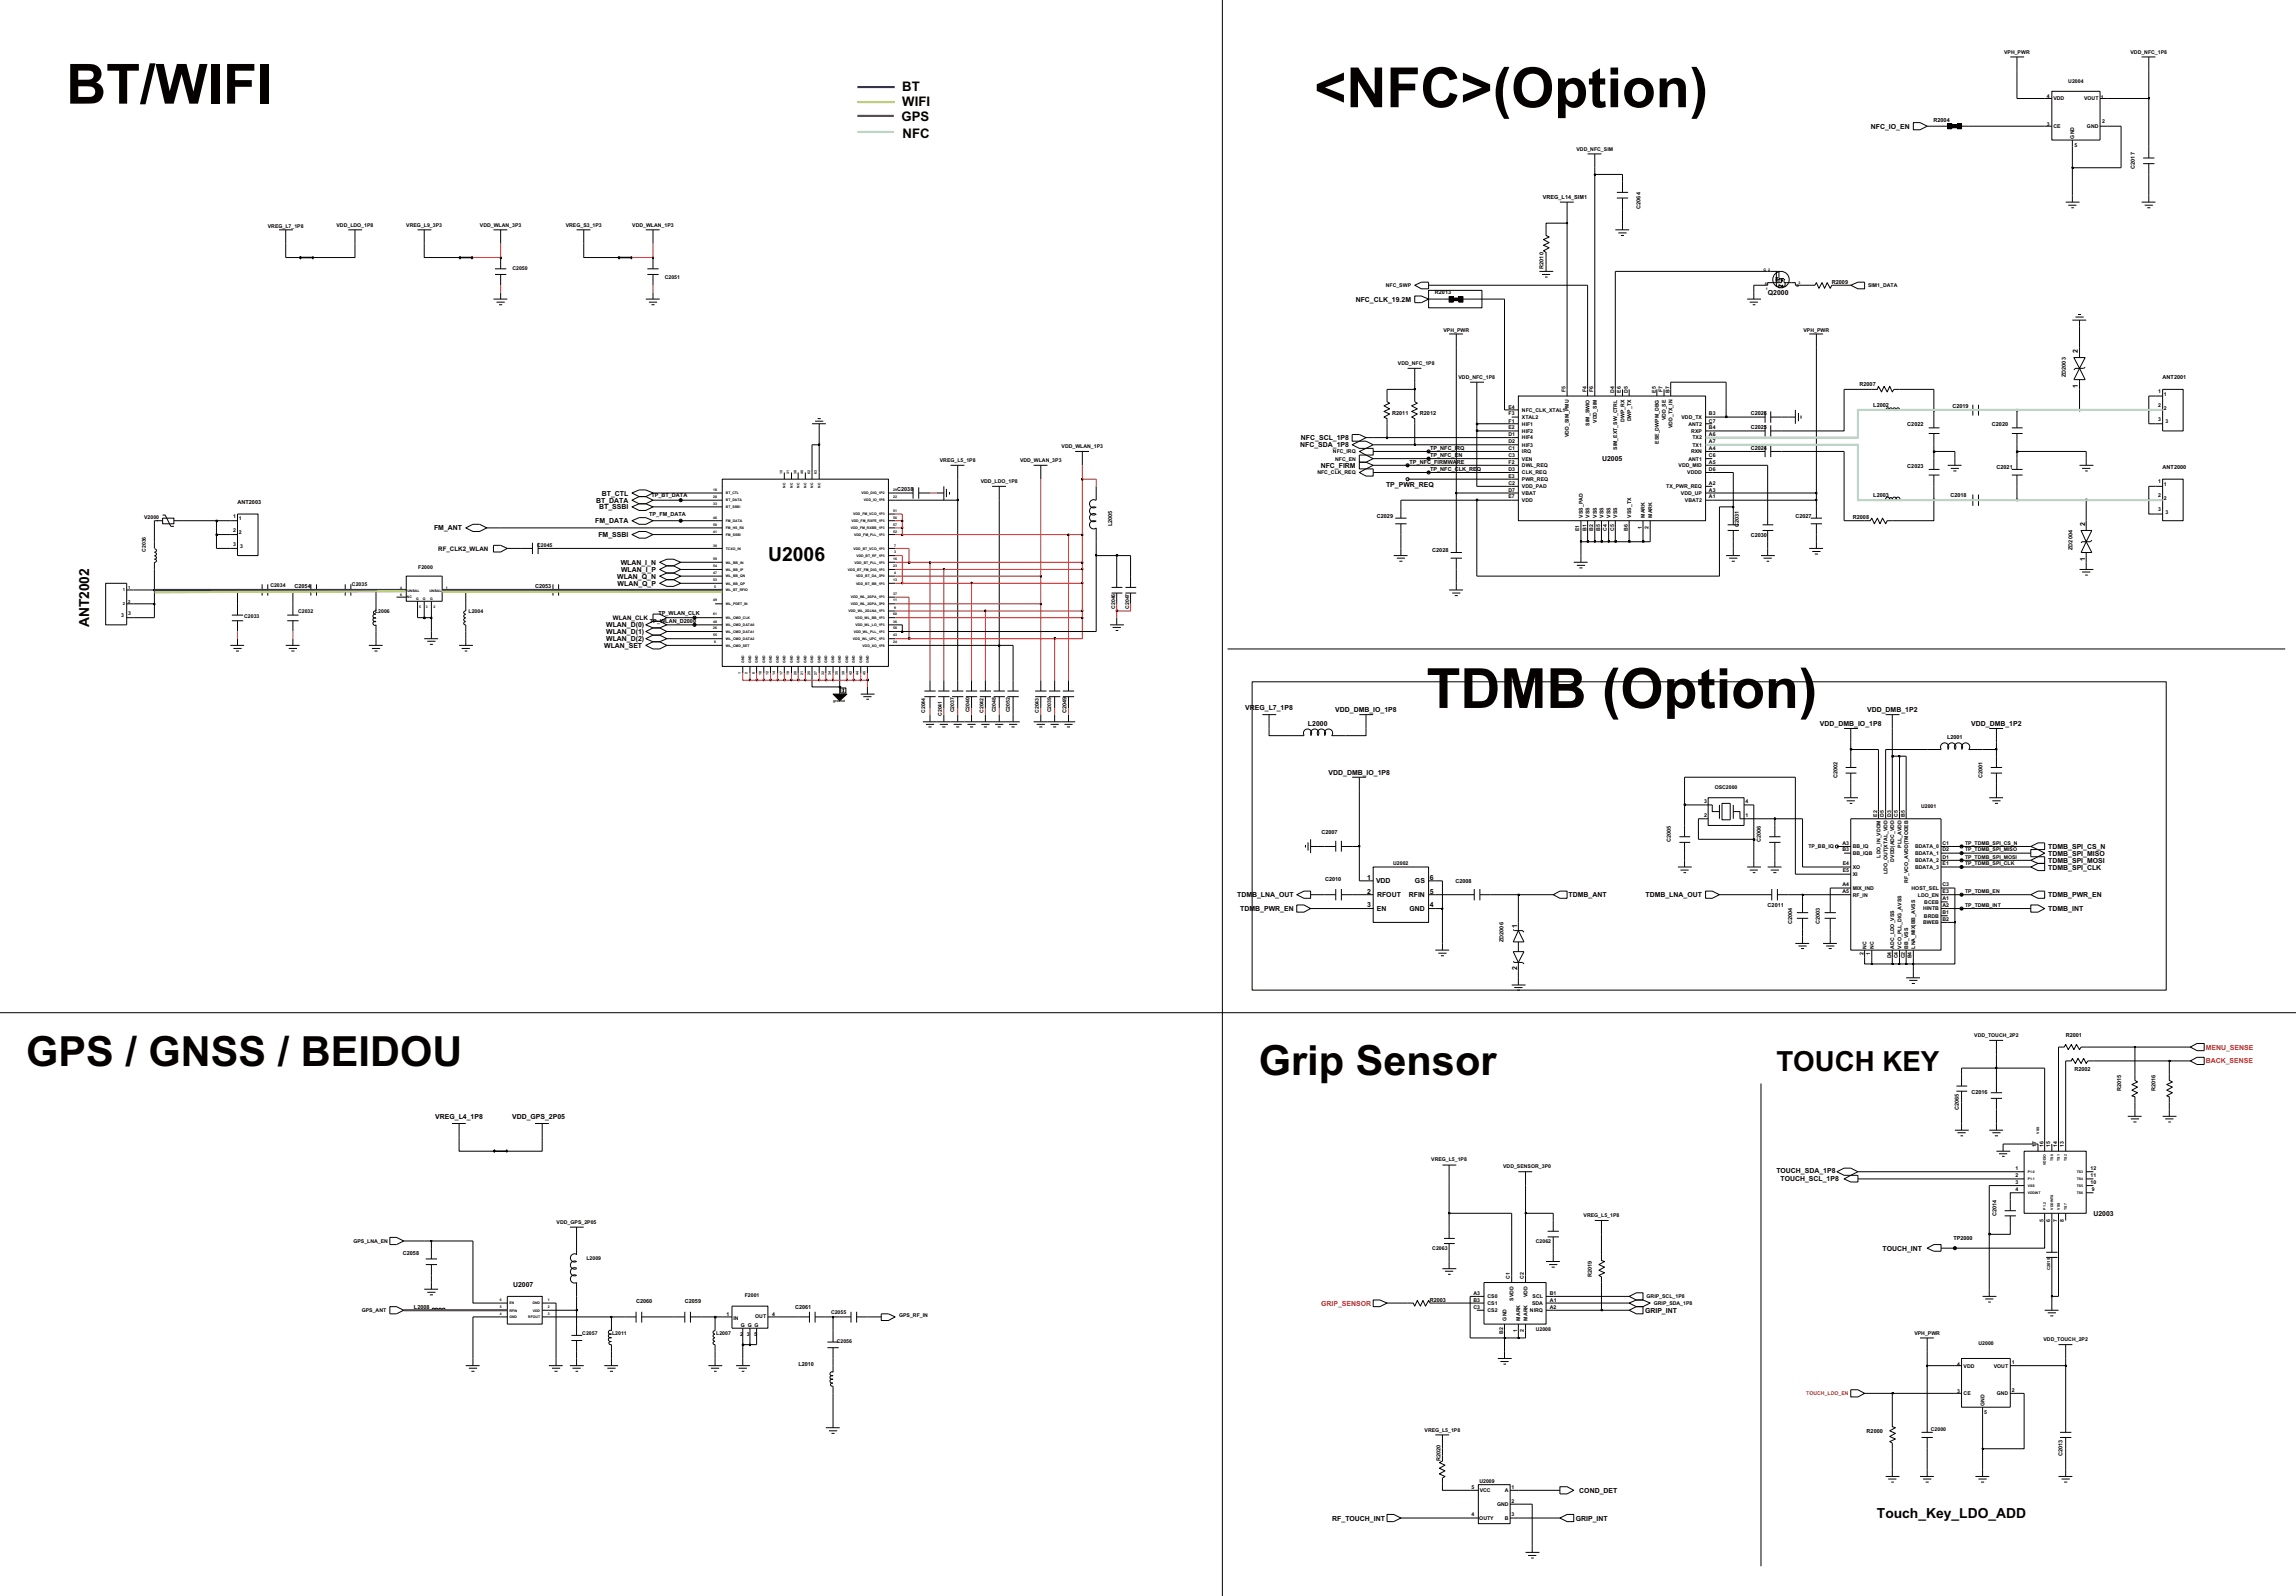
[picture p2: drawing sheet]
<svg xmlns="http://www.w3.org/2000/svg" width="379mm" height="263mm" viewBox="0 0 379 263" stroke-linecap="round" stroke-linejoin="round" font-family="sans-serif">
<defs><g id="words">
<g font-size="9.1" fill="#050100">
<text x="10.9" y="17.1">BT/WIFI</text>
<text x="216.9" y="17.7">&lt;NFC&gt;(Option)</text>
<text x="235.5" y="116.8">TDMB (Option)</text>
</g>
<g font-size="6.9" fill="#050100">
<text x="4.3" y="175.9">GPS / GNSS / BEIDOU</text>
<text x="207.8" y="177.4">Grip Sensor</text>
</g>
<text font-size="4.6" fill="#050100" x="293.2" y="176.8">TOUCH KEY</text>
<text font-size="3.2" fill="#050100" x="126.8" y="92.5">U2006</text>
<g font-size="2.3" fill="#050100">
<text x="14.7" y="103.5" transform="rotate(-90 14.7 103.5)">ANT2002</text>
<text x="309.8" y="250.5">Touch_Key_LDO_ADD</text>
</g>
<g font-size="2.2" fill="#050100">
<text x="148.9" y="15.1">BT</text>
<text x="148.9" y="17.5">WIFI</text>
<text x="148.8" y="20">GPS</text>
<text x="149" y="22.8">NFC</text>
</g>
<g font-size="1.1" fill="#050100">
<text x="308.8" y="21.2">NFC_IO_EN</text>
<text x="223.8" y="49.8">NFC_CLK_19.2M</text>
<text x="291.8" y="48.8">Q2000</text>
<text x="343" y="58.3" transform="rotate(-90 343 58.3)">2</text>
<text x="343" y="64" transform="rotate(-90 343 64)">1</text>
<text x="214.6" y="73.8">NFC_SDA_1P8</text>
<text x="214.7" y="72.6">NFC_SCL_1P8</text>
<text x="218" y="77.2">NFC_FIRM</text>
<text x="264.4" y="76.1">U2005</text>
<text x="98.4" y="83">BT_DATA</text>
<text x="99.3" y="81.8">BT_CTL</text>
<text x="228.8" y="80.3">TP_PWR_REQ</text>
<text x="71.7" y="87.5">FM_ANT</text>
<text x="98.3" y="86.4">FM_DATA</text>
<text x="98.8" y="88.6">FM_SSBI</text>
<text x="98.9" y="84.1">BT_SSBI</text>
<text x="344.2" y="86.8" transform="rotate(-90 344.2 86.8)">2</text>
<text x="101.9" y="95.5">WLAN_Q_N</text>
<text x="102.4" y="93.2">WLAN_I_N</text>
<text x="102.5" y="94.4">WLAN_I_P</text>
<text x="344.2" y="92.6" transform="rotate(-90 344.2 92.6)">1</text>
<text x="101.9" y="96.7">WLAN_Q_P</text>
<text x="99.7" y="106.9">WLAN_SET</text>
<text x="100.1" y="103.5">WLAN_D(0)</text>
<text x="100.1" y="104.6">WLAN_D(1)</text>
<text x="100.1" y="105.8">WLAN_D(2)</text>
<text x="205.5" y="117.3">VREG_L7_1P8</text>
<text x="215.9" y="119.8">L2000</text>
<text x="220.4" y="117.5">VDD_DMB_IO_1P8</text>
<text x="300.4" y="119.8">VDD_DMB_IO_1P8</text>
<text x="308.2" y="117.5">VDD_DMB_1P2</text>
<text x="325.4" y="119.8">VDD_DMB_1P2</text>
<text x="219.3" y="127.8">VDD_DMB_IO_1P8</text>
<text x="338.1" y="143.5">TDMB_SPI_CLK</text>
<text x="338.1" y="140.1">TDMB_SPI_CS_N</text>
<text x="338.1" y="141.2">TDMB_SPI_MISO</text>
<text x="338.1" y="142.4">TDMB_SPI_MOSI</text>
<text x="204.2" y="148.1">TDMB_LNA_OUT</text>
<text x="225.7" y="145.2">1</text>
<text x="225.7" y="147.5">2</text>
<text x="225.7" y="149.8">3</text>
<text x="227.1" y="145.8">VDD</text>
<text x="227.3" y="148.1">RFOUT</text>
<text x="232.5" y="148.1">RFIN</text>
<text x="233.6" y="145.8">GS</text>
<text x="236" y="147.5">5</text>
<text x="236" y="145.2">6</text>
<text x="236" y="149.8">4</text>
<text x="258.9" y="148.1">TDMB_ANT</text>
<text x="271.6" y="148.1">TDMB_LNA_OUT</text>
<text x="338.1" y="148.1">TDMB_PWR_EN</text>
<text x="204.7" y="150.4">TDMB_PWR_EN</text>
<text x="227.2" y="150.4">EN</text>
<text x="232.7" y="150.4">GND</text>
<text x="250.4" y="153.1" transform="rotate(-90 250.4 153.1)">1</text>
<text x="338.1" y="150.4">TDMB_INT</text>
<text x="250.4" y="160" transform="rotate(-90 250.4 160)">2</text>
<text x="71.8" y="184.7">VREG_L4_1P8</text>
<text x="84.5" y="184.7">VDD_GPS_2P05</text>
<text x="293.2" y="193.5">TOUCH_SDA_1P8</text>
<text x="293.9" y="195">TOUCH_SCL_1P8</text>
<text x="345.5" y="200.7">U2003</text>
<text x="310.7" y="206.4">TOUCH_INT</text>
<text x="84.7" y="212.3">U2007</text>
<text x="271.5" y="216.7">GRIP_INT</text>
<text x="219.9" y="250.9">RF_TOUCH_INT</text>
<text x="260.1" y="250.9">GRIP_INT</text>
<text x="260.7" y="246.4">COND_DET</text>
</g>
<g font-size="1.1" fill="#ee2d29">
<text x="364.1" y="173.2">MENU_SENSE</text>
<text x="364.1" y="175.5">BACK_SENSE</text>
<text x="218.1" y="215.5">GRIP_SENSOR</text>
</g>
<g font-size="1" fill="#050100">
<text x="72.3" y="90.9">RF_CLK2_WLAN</text>
<text x="101.2" y="102.3">WLAN_CLK</text>
</g>
<g font-size=".9" fill="#050100">
<text x="330.8" y="8.9">VPH_PWR</text>
<text x="351.6" y="8.9">VDD_NFC_1P8</text>
<text x="337.9" y="16.3">4</text>
<text x="338.9" y="16.6">VDD</text>
<text x="341.4" y="13.7">U2004</text>
<text x="344" y="16.6">VOUT</text>
<text x="346.7" y="16.3">1</text>
<text x="319.1" y="20.1">R2004</text>
<text x="337.8" y="20.8">3</text>
<text x="338.9" y="21.1">CE</text>
<text x="342.4" y="22.9" transform="rotate(-90 342.4 22.9)">GND</text>
<text x="344.5" y="21.1">GND</text>
<text x="347" y="20.2">2</text>
<text x="260.2" y="24.9">VDD_NFC_SIM</text>
<text x="342.4" y="24.3">5</text>
<text x="352.4" y="27.8" transform="rotate(-90 352.4 27.8)">C2017</text>
<text x="254.7" y="32.8">VREG_L14_SIM1</text>
<text x="270.8" y="34.4" transform="rotate(-90 270.8 34.4)">C2064</text>
<text x="44.2" y="37.6">VREG_L7_1P8</text>
<text x="55.5" y="37.4">VDD_LDO_1P8</text>
<text x="67.1" y="37.4">VREG_L9_3P3</text>
<text x="79.2" y="37.4">VDD_WLAN_3P3</text>
<text x="93.4" y="37.4">VREG_S3_1P3</text>
<text x="104.4" y="37.4">VDD_WLAN_1P3</text>
<text x="84.6" y="44.5">C2050</text>
<text x="109.7" y="46">C2051</text>
<text x="228.7" y="47.4">NFC_SWP</text>
<text x="254.8" y="44.3" transform="rotate(-90 254.8 44.3)">R2010</text>
<text x="302.3" y="46.8">R2009</text>
<text x="308.3" y="47.4">SIM1_DATA</text>
<text x="236.8" y="48.6">R2013</text>
<text x="238.2" y="54.8">VPH_PWR</text>
<text x="297.7" y="54.8">VPH_PWR</text>
<text x="230.7" y="60.3">VDD_NFC_1P8</text>
<text x="240.7" y="62.5">VDD_NFC_1P8</text>
<text x="258.4" y="64.8" transform="rotate(-90 258.4 64.8)">F5</text>
<text x="261.8" y="64.8" transform="rotate(-90 261.8 64.8)">F4</text>
<text x="262.9" y="64.8" transform="rotate(-90 262.9 64.8)">F6</text>
<text x="266.4" y="64.8" transform="rotate(-90 266.4 64.8)">D4</text>
<text x="267.5" y="64.8" transform="rotate(-90 267.5 64.8)">E6</text>
<text x="268.7" y="64.8" transform="rotate(-90 268.7 64.8)">D5</text>
<text x="273.3" y="64.8" transform="rotate(-90 273.3 64.8)">E5</text>
<text x="274.4" y="64.8" transform="rotate(-90 274.4 64.8)">F7</text>
<text x="275.6" y="64.8" transform="rotate(-90 275.6 64.8)">B7</text>
<text x="306.9" y="63.7">R2007</text>
<text x="341" y="62.2" transform="rotate(-90 341 62.2)">ZD2003</text>
<text x="356.2" y="64.9">1</text>
<text x="357" y="62.6">ANT2001</text>
<text x="357.2" y="65.3">1</text>
<text x="229.8" y="68.5">R2011</text>
<text x="234.4" y="68.5">R2012</text>
<text x="249" y="70.8">E2</text>
<text x="249" y="67.5">E4</text>
<text x="249" y="68.6">F3</text>
<text x="249" y="69.7">F1</text>
<text x="251.2" y="69.1">XTAL2</text>
<text x="251.2" y="71.4">HIF2</text>
<text x="251.2" y="68">NFC_CLK_XTAL1</text>
<text x="251.2" y="70.2">HIF1</text>
<text x="262.4" y="70.2" transform="rotate(-90 262.4 70.2)">SIM_SWIO</text>
<text x="263.5" y="69.8" transform="rotate(-90 263.5 69.8)">VDD_SIM</text>
<text x="268.1" y="69.6" transform="rotate(-90 268.1 69.6)">DWP_RX</text>
<text x="269.2" y="69.5" transform="rotate(-90 269.2 69.5)">DWP_TX</text>
<text x="275" y="69.4" transform="rotate(-90 275 69.4)">VDD_SE</text>
<text x="276.1" y="70.7" transform="rotate(-90 276.1 70.7)">VDD_TX_IN</text>
<text x="277.5" y="69.1">VDD_TX</text>
<text x="278.7" y="70.2">ANT2</text>
<text x="279.2" y="71.4">RXP</text>
<text x="282.1" y="69.7">C7</text>
<text x="282.1" y="68.6">B3</text>
<text x="282.1" y="70.8">B4</text>
<text x="289" y="70.8">C2025</text>
<text x="289" y="68.5">C2026</text>
<text x="309.2" y="67.1">L2002</text>
<text x="314.8" y="70.3">C2022</text>
<text x="322.3" y="67.4">C2019</text>
<text x="328.8" y="70.3">C2020</text>
<text x="356.2" y="67.2">2</text>
<text x="356.2" y="69.5">3</text>
<text x="357.2" y="67.6">2</text>
<text x="357.4" y="69.9">3</text>
<text x="155.1" y="76.3">VREG_L5_1P8</text>
<text x="168.4" y="76.3">VDD_WLAN_3P3</text>
<text x="175.2" y="74">VDD_WLAN_1P3</text>
<text x="220" y="74.8">NFC_IRQ</text>
<text x="220.4" y="76">NFC_EN</text>
<text x="232.7" y="76.6">TP_NFC_FIRMWARE</text>
<text x="236.1" y="75.4">TP_NFC_EN</text>
<text x="236.1" y="77.7">TP_NFC_CLK_REQ</text>
<text x="236.1" y="74.3">TP_NFC_IRQ</text>
<text x="249" y="72">D1</text>
<text x="249" y="73.1">D2</text>
<text x="249" y="77.7">D3</text>
<text x="249" y="74.3">C1</text>
<text x="249" y="75.4">C3</text>
<text x="249" y="76.6">F2</text>
<text x="251.2" y="77.1">DWL_REQ</text>
<text x="251.2" y="72.5">HIF4</text>
<text x="251.2" y="73.7">HIF3</text>
<text x="251.2" y="74.8">IRQ</text>
<text x="251.2" y="76">VEN</text>
<text x="259" y="72.1" transform="rotate(-90 259 72.1)">VDD_SIM_PMU</text>
<text x="266.9" y="74.2" transform="rotate(-90 266.9 74.2)">SIM_EXT_SW_CTRL</text>
<text x="273.8" y="73.2" transform="rotate(-90 273.8 73.2)">ESE_DWPM_DBG</text>
<text x="277.1" y="77.1">VDD_MID</text>
<text x="278.7" y="76">ANT1</text>
<text x="279.1" y="74.8">RXN</text>
<text x="279.4" y="72.5">TX2</text>
<text x="279.4" y="73.7">TX1</text>
<text x="282.1" y="77.7">D6</text>
<text x="282.1" y="75.4">C6</text>
<text x="282.1" y="76.6">A5</text>
<text x="282.1" y="72">A6</text>
<text x="282.1" y="73.1">A7</text>
<text x="282.1" y="74.3">A4</text>
<text x="289" y="74.3">C2024</text>
<text x="314.8" y="77.2">C2023</text>
<text x="329.5" y="77.4">C2021</text>
<text x="357" y="77.5">ANT2000</text>
<text x="39.2" y="83.1">ANT2003</text>
<text x="107.5" y="82">TP_BT_DATA</text>
<text x="148.1" y="81.1">C2038</text>
<text x="161.9" y="79.7">VDD_LDO_1P8</text>
<text x="217.4" y="78.3">NFC_CLK_REQ</text>
<text x="249" y="80">C2</text>
<text x="249" y="81.2">D7</text>
<text x="249" y="82.3">E7</text>
<text x="249" y="78.9">E3</text>
<text x="251.2" y="79.4">PWR_REQ</text>
<text x="251.2" y="82.9">VDD</text>
<text x="251.2" y="78.3">CLK_REQ</text>
<text x="251.2" y="80.6">VDD_PAD</text>
<text x="251.2" y="81.7">VBAT</text>
<text x="275" y="80.6">TX_PWR_REQ</text>
<text x="277.4" y="81.7">VDD_UP</text>
<text x="278.1" y="82.9">VBAT2</text>
<text x="278.5" y="78.3">VDDD</text>
<text x="282.1" y="82.3">A1</text>
<text x="282.1" y="80">A2</text>
<text x="282.1" y="81.2">A3</text>
<text x="309.2" y="82">L2003</text>
<text x="321.9" y="82">C2018</text>
<text x="356.2" y="79.7">1</text>
<text x="356.2" y="82">2</text>
<text x="357.2" y="80.2">1</text>
<text x="357.2" y="82.5">2</text>
<text x="23.8" y="85.7">V2000</text>
<text x="38.5" y="85.5">1</text>
<text x="38.5" y="87.7">2</text>
<text x="39.4" y="85.9">1</text>
<text x="39.4" y="88.2">2</text>
<text x="107.2" y="85.2">TP_FM_DATA</text>
<text x="183.6" y="86.8" transform="rotate(-90 183.6 86.8)">L2005</text>
<text x="227.2" y="85.4">C2029</text>
<text x="260.7" y="87.6" transform="rotate(-90 260.7 87.6)">E1</text>
<text x="261.3" y="85.4" transform="rotate(-90 261.3 85.4)">VSS_PAD</text>
<text x="261.8" y="87.7" transform="rotate(-90 261.8 87.7)">B1</text>
<text x="262.4" y="85.4" transform="rotate(-90 262.4 85.4)">VSS</text>
<text x="262.9" y="87.7" transform="rotate(-90 262.9 87.7)">B2</text>
<text x="263.5" y="85.4" transform="rotate(-90 263.5 85.4)">VSS</text>
<text x="264.1" y="87.7" transform="rotate(-90 264.1 87.7)">B5</text>
<text x="264.6" y="85.4" transform="rotate(-90 264.6 85.4)">VSS</text>
<text x="265.2" y="87.7" transform="rotate(-90 265.2 87.7)">C4</text>
<text x="265.8" y="85.4" transform="rotate(-90 265.8 85.4)">VSS</text>
<text x="266.4" y="87.7" transform="rotate(-90 266.4 87.7)">C5</text>
<text x="266.9" y="85.4" transform="rotate(-90 266.9 85.4)">VSS</text>
<text x="268.7" y="87.7" transform="rotate(-90 268.7 87.7)">B6</text>
<text x="269.2" y="85.4" transform="rotate(-90 269.2 85.4)">VSS_TX</text>
<text x="271" y="87.4" transform="rotate(-90 271 87.4)">1</text>
<text x="271.5" y="85.4" transform="rotate(-90 271.5 85.4)">MARK</text>
<text x="272.1" y="87.4" transform="rotate(-90 272.1 87.4)">2</text>
<text x="272.7" y="85.4" transform="rotate(-90 272.7 85.4)">MARK</text>
<text x="287" y="86.9" transform="rotate(-90 287 86.9)">C2031</text>
<text x="289" y="88.6">C2030</text>
<text x="296.3" y="85.4">C2027</text>
<text x="305.8" y="85.7">R2008</text>
<text x="356.2" y="84.3">3</text>
<text x="357.4" y="84.8">3</text>
<text x="24" y="91.1" transform="rotate(-90 24 91.1)">C2036</text>
<text x="38.5" y="90">3</text>
<text x="39.7" y="90.5">3</text>
<text x="69" y="94">F2000</text>
<text x="88.7" y="90.3">C2045</text>
<text x="236.4" y="91.1">C2028</text>
<text x="342.1" y="90.8" transform="rotate(-90 342.1 90.8)">ZD2004</text>
<text x="20" y="101.9">3</text>
<text x="21.2" y="101.5">3</text>
<text x="40.3" y="102">C2033</text>
<text x="44.6" y="96.9">C2034</text>
<text x="48.6" y="97.1">C2054</text>
<text x="49.2" y="101.1">C2032</text>
<text x="58.1" y="96.8">C2035</text>
<text x="61.9" y="101.1">L2006</text>
<text x="77.3" y="101.1">L2004</text>
<text x="88.3" y="97.1">C2053</text>
<text x="108.7" y="101.4">TP_WLAN_CLK</text>
<text x="184.1" y="100.5" transform="rotate(-90 184.1 100.5)">C2046</text>
<text x="186.4" y="100.5" transform="rotate(-90 186.4 100.5)">C2047</text>
<text x="107.3" y="102.9">TP_WLAN_D2000</text>
<text x="152.7" y="117.7" transform="rotate(-90 152.7 117.7)">C2044</text>
<text x="155.4" y="118.2" transform="rotate(-90 155.4 118.2)">C2041</text>
<text x="157.5" y="117.6" transform="rotate(-90 157.5 117.6)">C2037</text>
<text x="160" y="117.6" transform="rotate(-90 160 117.6)">C2040</text>
<text x="162.3" y="117.7" transform="rotate(-90 162.3 117.7)">C2042</text>
<text x="164.4" y="117.6" transform="rotate(-90 164.4 117.6)">C2048</text>
<text x="166.7" y="117.6" transform="rotate(-90 166.7 117.6)">C2052</text>
<text x="171.4" y="117.7" transform="rotate(-90 171.4 117.7)">C2043</text>
<text x="173.5" y="117.6" transform="rotate(-90 173.5 117.6)">C2039</text>
<text x="176" y="117.7" transform="rotate(-90 176 117.7)">C2049</text>
<text x="321.4" y="122">L2001</text>
<text x="283" y="130.3">OSC2000</text>
<text x="303.3" y="128.4" transform="rotate(-90 303.3 128.4)">C2002</text>
<text x="327.2" y="128.4" transform="rotate(-90 327.2 128.4)">C2001</text>
<text x="218.1" y="137.7">C2007</text>
<text x="281.3" y="134.9">2</text>
<text x="281.3" y="132.6">3</text>
<text x="288.1" y="132.6">4</text>
<text x="288.1" y="134.9">1</text>
<text x="309.9" y="134.8" transform="rotate(-90 309.9 134.8)">E2</text>
<text x="311" y="134.8" transform="rotate(-90 311 134.8)">D5</text>
<text x="312.1" y="134.8" transform="rotate(-90 312.1 134.8)">D3</text>
<text x="313.2" y="134.8" transform="rotate(-90 313.2 134.8)">C5</text>
<text x="314.4" y="134.8" transform="rotate(-90 314.4 134.8)">B5</text>
<text x="317.1" y="133.4">U2001</text>
<text x="230" y="142.8">U2002</text>
<text x="275.8" y="139" transform="rotate(-90 275.8 139)">C2005</text>
<text x="290.7" y="139" transform="rotate(-90 290.7 139)">C2006</text>
<text x="298.5" y="140">TP_BB_IQ</text>
<text x="304.1" y="140.5">B3</text>
<text x="304.1" y="139.4">A3</text>
<text x="304.2" y="142.8">E4</text>
<text x="304.2" y="144">E5</text>
<text x="305.8" y="141.1">BB_IQB</text>
<text x="305.8" y="140">BB_IQ</text>
<text x="305.8" y="143.4">XO</text>
<text x="310.4" y="141.5" transform="rotate(-90 310.4 141.5)">LDO_IN_VDDM</text>
<text x="312.6" y="142.2" transform="rotate(-90 312.6 142.2)">DVDD|ADC_VDD</text>
<text x="313.8" y="139.9" transform="rotate(-90 313.8 139.9)">PLL_AVDD</text>
<text x="316.1" y="143.4">BDATA_3</text>
<text x="316.1" y="142.3">BDATA_2</text>
<text x="316.1" y="141.1">BDATA_1</text>
<text x="316.1" y="140">BDATA_0</text>
<text x="320.6" y="142.8">E1</text>
<text x="320.6" y="141.7">D1</text>
<text x="320.6" y="140.5">D2</text>
<text x="320.6" y="139.4">C1</text>
<text x="324.4" y="141.7">TP_TDMB_SPI_MOSI</text>
<text x="324.4" y="140.5">TP_TDMB_SPI_MISO</text>
<text x="324.4" y="142.8">TP_TDMB_SPI_CLK</text>
<text x="324.4" y="139.4">TP_TDMB_SPI_CS_N</text>
<text x="218.7" y="145.4">C2010</text>
<text x="240.2" y="145.7">C2008</text>
<text x="291.8" y="149.7">C2011</text>
<text x="304.1" y="147.4">A5</text>
<text x="304.1" y="146.3">A4</text>
<text x="305.8" y="148">RF_IN</text>
<text x="305.8" y="146.9">MIX_IND</text>
<text x="305.8" y="144.6">XI</text>
<text x="311.5" y="144.2" transform="rotate(-90 311.5 144.2)">LDO_OUT|XTAL_VDD</text>
<text x="314.9" y="145.7" transform="rotate(-90 314.9 145.7)">RF_VCO_AVDD|TMODEB</text>
<text x="315.5" y="146.9">HOST_SEL</text>
<text x="316.6" y="148">LDO_EN</text>
<text x="317.6" y="149.2">BCEB</text>
<text x="320.6" y="148.6">A1</text>
<text x="320.6" y="149.7">A2</text>
<text x="320.6" y="147.4">E3</text>
<text x="320.6" y="146.3">C3</text>
<text x="324.4" y="147.4">TP_TDMB_EN</text>
<text x="324.4" y="149.7">TP_TDMB_INT</text>
<text x="248.2" y="155.5" transform="rotate(-90 248.2 155.5)">ZD2006</text>
<text x="295.8" y="152.5" transform="rotate(-90 295.8 152.5)">C2004</text>
<text x="300.4" y="152.5" transform="rotate(-90 300.4 152.5)">C2003</text>
<text x="317.4" y="152.5">BWEB</text>
<text x="317.4" y="150.3">HINTB</text>
<text x="317.6" y="151.4">BRDB</text>
<text x="320.6" y="150.8">B1</text>
<text x="320.6" y="152">B2</text>
<text x="307.6" y="157.5" transform="rotate(-90 307.6 157.5)">2</text>
<text x="308.1" y="156.5" transform="rotate(-90 308.1 156.5)">NC</text>
<text x="308.7" y="157.5" transform="rotate(-90 308.7 157.5)">1</text>
<text x="309.3" y="156.5" transform="rotate(-90 309.3 156.5)">NC</text>
<text x="312.1" y="158.2" transform="rotate(-90 312.1 158.2)">D4</text>
<text x="312.6" y="156.5" transform="rotate(-90 312.6 156.5)">ADC_LDO_VSS</text>
<text x="313.2" y="158.2" transform="rotate(-90 313.2 158.2)">C4</text>
<text x="313.8" y="156.5" transform="rotate(-90 313.8 156.5)">VCO_PLL_DIG_AVSS</text>
<text x="314.4" y="158.2" transform="rotate(-90 314.4 158.2)">C2</text>
<text x="314.9" y="156.5" transform="rotate(-90 314.9 156.5)">BB_VSS</text>
<text x="315.5" y="158.2" transform="rotate(-90 315.5 158.2)">B4</text>
<text x="316.1" y="156.5" transform="rotate(-90 316.1 156.5)">LNA_MIX|BB_AVSS</text>
<text x="325.9" y="171.1">VDD_TOUCH_2P2</text>
<text x="341" y="171.1">R2001</text>
<text x="342.4" y="176.8">R2002</text>
<text x="323.3" y="183.2" transform="rotate(-90 323.3 183.2)">C2065</text>
<text x="325.4" y="180.6">C2016</text>
<text x="350.1" y="180.1" transform="rotate(-90 350.1 180.1)">R2015</text>
<text x="355.8" y="180.1" transform="rotate(-90 355.8 180.1)">R2016</text>
<text x="236.2" y="191.7">VREG_L5_1P8</text>
<text x="336.1" y="189.3" transform="rotate(-90 336.1 189.3)">17</text>
<text x="337.3" y="189.3" transform="rotate(-90 337.3 189.3)">16</text>
<text x="338.4" y="189.3" transform="rotate(-90 338.4 189.3)">15</text>
<text x="339.6" y="189.3" transform="rotate(-90 339.6 189.3)">14</text>
<text x="340.7" y="189.3" transform="rotate(-90 340.7 189.3)">13</text>
<text x="248.1" y="192.8">VDD_SENSOR_3P0</text>
<text x="332.7" y="196.6">4</text>
<text x="332.7" y="194.3">2</text>
<text x="332.7" y="195.4">3</text>
<text x="332.7" y="193.1">1</text>
<text x="345" y="195.4">10</text>
<text x="345" y="194.3">11</text>
<text x="345" y="193.1">12</text>
<text x="345.3" y="196.6">9</text>
<text x="91.9" y="202">VDD_GPS_2P05</text>
<text x="261.4" y="200.8">VREG_L5_1P8</text>
<text x="329.5" y="200.7" transform="rotate(-90 329.5 200.7)">C2014</text>
<text x="337.3" y="201.7" transform="rotate(-90 337.3 201.7)">5</text>
<text x="338.4" y="201.7" transform="rotate(-90 338.4 201.7)">6</text>
<text x="339.6" y="201.7" transform="rotate(-90 339.6 201.7)">7</text>
<text x="340.7" y="201.7" transform="rotate(-90 340.7 201.7)">8</text>
<text x="58.3" y="205.1">GPS_LNA_EN</text>
<text x="66.5" y="207.2">C2058</text>
<text x="96.8" y="208">L2009</text>
<text x="236.4" y="206.2">C2063</text>
<text x="253.5" y="205.1">C2062</text>
<text x="322.4" y="204.7">TP2000</text>
<text x="68.3" y="216">L2008</text>
<text x="105" y="215.1">C2060</text>
<text x="113" y="215.1">C2059</text>
<text x="122.9" y="214">F2001</text>
<text x="131.2" y="216">C2061</text>
<text x="236" y="214.8">R2003</text>
<text x="243.2" y="214.9">B3</text>
<text x="243.2" y="216">C3</text>
<text x="243.2" y="213.7">A3</text>
<text x="245.5" y="215.4">CS1</text>
<text x="245.5" y="214.3">CS0</text>
<text x="249.2" y="211" transform="rotate(-90 249.2 211)">C1</text>
<text x="249.8" y="214.6" transform="rotate(-90 249.8 214.6)">SVDD</text>
<text x="251.5" y="211" transform="rotate(-90 251.5 211)">C2</text>
<text x="252.1" y="214.1" transform="rotate(-90 252.1 214.1)">VDD</text>
<text x="252.9" y="215.4">SDA</text>
<text x="253" y="214.3">SCL</text>
<text x="255.8" y="216">A2</text>
<text x="255.8" y="213.7">B1</text>
<text x="255.8" y="214.9">A1</text>
<text x="262.7" y="210.7" transform="rotate(-90 262.7 210.7)">R2019</text>
<text x="271.8" y="214.3">GRIP_SCL_1P8</text>
<text x="273" y="215.4">GRIP_SDA_1P8</text>
<text x="59.7" y="216.6">GPS_ANT</text>
<text x="96.1" y="220.3">C2057</text>
<text x="101" y="220.3">L2011</text>
<text x="118.2" y="220.3">L2007</text>
<text x="119.9" y="217.2">1</text>
<text x="121.1" y="217.8">IN</text>
<text x="122.2" y="220.6">2</text>
<text x="122.3" y="218.9">G G G</text>
<text x="123.3" y="220.6">3</text>
<text x="124.5" y="220.6">5</text>
<text x="124.7" y="217.6">OUT</text>
<text x="127.4" y="217.2">4</text>
<text x="137.2" y="216.9">C2055</text>
<text x="138.1" y="221.7">C2056</text>
<text x="148.4" y="217.4">GPS_RF_IN</text>
<text x="245.5" y="216.6">CS2</text>
<text x="248.1" y="220.2" transform="rotate(-90 248.1 220.2)">B2</text>
<text x="248.6" y="217.9" transform="rotate(-90 248.6 217.9)">GND</text>
<text x="250.4" y="219.9" transform="rotate(-90 250.4 219.9)">1</text>
<text x="250.9" y="217.9" transform="rotate(-90 250.9 217.9)">MARK</text>
<text x="251.5" y="219.9" transform="rotate(-90 251.5 219.9)">2</text>
<text x="252.1" y="217.9" transform="rotate(-90 252.1 217.9)">MARK</text>
<text x="252.5" y="216.6">NIRQ</text>
<text x="253.5" y="219.7">U2008</text>
<text x="316" y="220.3">VPH_PWR</text>
<text x="326.6" y="221.9">U2000</text>
<text x="337.3" y="221.4">VDD_TOUCH_2P2</text>
<text x="131.8" y="225.5">L2010</text>
<text x="323" y="225.4">4</text>
<text x="324.1" y="225.7">VDD</text>
<text x="329.1" y="225.7">VOUT</text>
<text x="332.1" y="225.1">1</text>
<text x="323" y="230">3</text>
<text x="324.1" y="230.3">CE</text>
<text x="327.5" y="233.4">5</text>
<text x="327.5" y="232" transform="rotate(-90 327.5 232)">GND</text>
<text x="329.6" y="230.3">GND</text>
<text x="332.1" y="229.7">2</text>
<text x="235.1" y="236.3">VREG_L5_1P8</text>
<text x="308.1" y="236.6">R2000</text>
<text x="318.7" y="236.2">C2000</text>
<text x="237.7" y="241.2" transform="rotate(-90 237.7 241.2)">R2020</text>
<text x="242.9" y="245.7">5</text>
<text x="244.2" y="244.8">U2009</text>
<text x="249.5" y="245.7">1</text>
<text x="340.4" y="240.4" transform="rotate(-90 340.4 240.4)">C2013</text>
<text x="242.9" y="250.3">4</text>
<text x="244.2" y="250.8">OUTY</text>
<text x="244.2" y="246.2">VCC</text>
<text x="247.1" y="248.5">GND</text>
<text x="248.4" y="246.2">A</text>
<text x="248.4" y="250.8">B</text>
<text x="249.5" y="250.3">3</text>
<text x="249.5" y="248">2</text>
</g>
<text font-size=".9" fill="#ee2d29" x="298.1" y="230.2">TOUCH_LDO_EN</text>
<g font-size=".7" fill="#050100">
<text x="20.3" y="99.9">2</text>
<text x="20.3" y="97.6">1</text>
<text x="21.2" y="97.2">1</text>
<text x="21.2" y="99.5">2</text>
<text x="338.4" y="209.6" transform="rotate(-90 338.4 209.6)">C2015</text>
</g>
<g font-size=".6" fill="#050100">
<text x="291.1" y="44.8">G 2</text>
<text x="291.3" y="47">S</text>
<text x="291.4" y="47.8">1</text>
<text x="296.5" y="47.4">D</text>
<text x="296.9" y="46.8">3</text>
<text x="117.7" y="83.4">33</text>
<text x="117.7" y="82.2">28</text>
<text x="117.7" y="81.1">18</text>
<text x="119.8" y="82.8">BT_DATA</text>
<text x="119.8" y="81.6">BT_CTL</text>
<text x="119.8" y="83.9">BT_SSBI</text>
<text x="129.2" y="78.3" transform="rotate(-90 129.2 78.3)">15</text>
<text x="129.7" y="80.5" transform="rotate(-90 129.7 80.5)">NC</text>
<text x="130.3" y="78.3" transform="rotate(-90 130.3 78.3)">31</text>
<text x="130.8" y="80.5" transform="rotate(-90 130.8 80.5)">NC</text>
<text x="131.4" y="78.3" transform="rotate(-90 131.4 78.3)">38</text>
<text x="131.9" y="80.5" transform="rotate(-90 131.9 80.5)">NC</text>
<text x="132.5" y="78.3" transform="rotate(-90 132.5 78.3)">40</text>
<text x="133.1" y="80.5" transform="rotate(-90 133.1 80.5)">NC</text>
<text x="133.7" y="78.3" transform="rotate(-90 133.7 78.3)">62</text>
<text x="134.2" y="80.5" transform="rotate(-90 134.2 80.5)">NC</text>
<text x="134.8" y="78.3" transform="rotate(-90 134.8 78.3)">63</text>
<text x="135.4" y="80.5" transform="rotate(-90 135.4 80.5)">NC</text>
<text x="142.2" y="81.6">VDD_DIG_1P2</text>
<text x="142.6" y="82.8">VDD_IO_1P8</text>
<text x="147.4" y="82.2">22</text>
<text x="147.4" y="81.1">29</text>
<text x="117.7" y="86.7">50</text>
<text x="117.7" y="85.6">46</text>
<text x="117.7" y="87.9">41</text>
<text x="119.8" y="86.1">FM_DATA</text>
<text x="119.8" y="87.3">FM_HS_RX</text>
<text x="119.8" y="88.4">FM_SSBI</text>
<text x="140.4" y="87.3">VDD_FM_RXBB_1P3</text>
<text x="140.5" y="86.1">VDD_FM_RXFE_1P3</text>
<text x="140.8" y="85">VDD_FM_VCO_1P3</text>
<text x="141" y="88.4">VDD_FM_PLL_1P3</text>
<text x="147.4" y="84.5">51</text>
<text x="147.4" y="87.9">52</text>
<text x="147.4" y="85.6">56</text>
<text x="147.4" y="86.7">57</text>
<text x="117.7" y="95.9">53</text>
<text x="117.7" y="93.6">54</text>
<text x="117.7" y="92.5">59</text>
<text x="117.7" y="90.2">30</text>
<text x="117.7" y="94.8">47</text>
<text x="119.8" y="94.2">WL_BB_IP</text>
<text x="119.8" y="93">WL_BB_IN</text>
<text x="119.8" y="95.3">WL_BB_QN</text>
<text x="119.8" y="90.7">TCXO_IN</text>
<text x="140" y="94.2">VDD_BT_FM_DIG_1P3</text>
<text x="140.9" y="90.7">VDD_BT_VCO_1P3</text>
<text x="141" y="93">VDD_BT_PLL_1P3</text>
<text x="141.3" y="95.3">VDD_BT_DA_3P0</text>
<text x="141.4" y="91.9">VDD_BT_RF_1P3</text>
<text x="147.4" y="93.6">23</text>
<text x="147.4" y="92.5">16</text>
<text x="147.4" y="95.9">13</text>
<text x="147.6" y="94.8">4</text>
<text x="147.6" y="90.2">7</text>
<text x="147.6" y="91.3">3</text>
<text x="66.1" y="98.3">6</text>
<text x="66.1" y="97.2">4</text>
<text x="67.2" y="98.7">NC</text>
<text x="67.2" y="97.6">UNBAL</text>
<text x="68.7" y="99">G</text>
<text x="69.2" y="100.3">5</text>
<text x="69.8" y="99">G</text>
<text x="70.3" y="100.3">3</text>
<text x="70.9" y="97.6">UNBAL</text>
<text x="71" y="99">G</text>
<text x="71.6" y="100.3">2</text>
<text x="73.6" y="97.2">1</text>
<text x="117.7" y="101.6">61</text>
<text x="117.7" y="99.3">49</text>
<text x="117.9" y="97">5</text>
<text x="119.8" y="96.5">WL_BB_QP</text>
<text x="119.8" y="99.9">WL_PDET_IN</text>
<text x="119.8" y="97.6">WL_BT_RFIO</text>
<text x="140.1" y="101">VDD_WL_2GLNA_1P3</text>
<text x="140.4" y="98.8">VDD_WL_2GPA_1P3</text>
<text x="140.4" y="99.9">VDD_WL_2GPA_3P0</text>
<text x="141.3" y="96.5">VDD_BT_BB_1P3</text>
<text x="147.4" y="98.2">37</text>
<text x="147.4" y="101.6">60</text>
<text x="147.4" y="99.3">11</text>
<text x="147.6" y="100.5">9</text>
<text x="117.7" y="105">55</text>
<text x="117.7" y="102.7">48</text>
<text x="117.7" y="103.8">26</text>
<text x="117.9" y="106.1">6</text>
<text x="119.8" y="106.7">WL_CMD_SET</text>
<text x="119.8" y="102.1">WL_CMD_CLK</text>
<text x="119.8" y="105.6">WL_CMD_DATA2</text>
<text x="119.8" y="103.3">WL_CMD_DATA0</text>
<text x="119.8" y="104.4">WL_CMD_DATA1</text>
<text x="140.8" y="105.6">VDD_WL_UPC_1P3</text>
<text x="140.9" y="104.4">VDD_WL_PLL_1P3</text>
<text x="141.2" y="102.1">VDD_WL_BB_1P3</text>
<text x="141.2" y="103.3">VDD_WL_LO_1P3</text>
<text x="142.4" y="106.7">VDD_XO_1P8</text>
<text x="147.4" y="103.8">58</text>
<text x="147.4" y="102.7">36</text>
<text x="147.4" y="106.1">24</text>
<text x="147.4" y="105">43</text>
<text x="122.3" y="111.2" transform="rotate(-90 122.3 111.2)">1</text>
<text x="122.8" y="109.4" transform="rotate(-90 122.8 109.4)">GND</text>
<text x="123.4" y="111.2" transform="rotate(-90 123.4 111.2)">2</text>
<text x="124" y="109.4" transform="rotate(-90 124 109.4)">GND</text>
<text x="124.6" y="111.2" transform="rotate(-90 124.6 111.2)">8</text>
<text x="125.1" y="109.4" transform="rotate(-90 125.1 109.4)">GND</text>
<text x="125.7" y="111.4" transform="rotate(-90 125.7 111.4)">10</text>
<text x="126.3" y="109.4" transform="rotate(-90 126.3 109.4)">GND</text>
<text x="126.9" y="111.4" transform="rotate(-90 126.9 111.4)">12</text>
<text x="127.4" y="109.4" transform="rotate(-90 127.4 109.4)">GND</text>
<text x="128" y="111.4" transform="rotate(-90 128 111.4)">14</text>
<text x="128.6" y="109.4" transform="rotate(-90 128.6 109.4)">GND</text>
<text x="129.2" y="111.4" transform="rotate(-90 129.2 111.4)">17</text>
<text x="129.7" y="109.4" transform="rotate(-90 129.7 109.4)">GND</text>
<text x="130.3" y="111.4" transform="rotate(-90 130.3 111.4)">19</text>
<text x="130.8" y="109.4" transform="rotate(-90 130.8 109.4)">GND</text>
<text x="131.4" y="111.4" transform="rotate(-90 131.4 111.4)">20</text>
<text x="131.9" y="109.4" transform="rotate(-90 131.9 109.4)">GND</text>
<text x="132.5" y="111.4" transform="rotate(-90 132.5 111.4)">21</text>
<text x="133.1" y="109.4" transform="rotate(-90 133.1 109.4)">GND</text>
<text x="133.7" y="111.4" transform="rotate(-90 133.7 111.4)">25</text>
<text x="134.2" y="109.4" transform="rotate(-90 134.2 109.4)">GND</text>
<text x="134.8" y="111.4" transform="rotate(-90 134.8 111.4)">27</text>
<text x="135.4" y="109.4" transform="rotate(-90 135.4 109.4)">GND</text>
<text x="136" y="111.4" transform="rotate(-90 136 111.4)">32</text>
<text x="136.5" y="109.4" transform="rotate(-90 136.5 109.4)">GND</text>
<text x="137.1" y="111.4" transform="rotate(-90 137.1 111.4)">34</text>
<text x="137.7" y="109.4" transform="rotate(-90 137.7 109.4)">GND</text>
<text x="138.3" y="111.4" transform="rotate(-90 138.3 111.4)">35</text>
<text x="138.8" y="109.4" transform="rotate(-90 138.8 109.4)">GND</text>
<text x="139.4" y="111.4" transform="rotate(-90 139.4 111.4)">39</text>
<text x="140" y="109.4" transform="rotate(-90 140 109.4)">GND</text>
<text x="140.6" y="111.4" transform="rotate(-90 140.6 111.4)">42</text>
<text x="141.1" y="109.4" transform="rotate(-90 141.1 109.4)">GND</text>
<text x="141.7" y="111.4" transform="rotate(-90 141.7 111.4)">44</text>
<text x="142.3" y="109.4" transform="rotate(-90 142.3 109.4)">GND</text>
<text x="142.9" y="111.4" transform="rotate(-90 142.9 111.4)">45</text>
<text x="143.4" y="109.4" transform="rotate(-90 143.4 109.4)">GND</text>
<text x="137.5" y="115.8">ground</text>
<text x="336.6" y="187.1" transform="rotate(-90 336.6 187.1)">VSS</text>
<text x="338.9" y="191.5" transform="rotate(-90 338.9 191.5)">TS0</text>
<text x="340" y="191.5" transform="rotate(-90 340 191.5)">TS1</text>
<text x="341.2" y="191.5" transform="rotate(-90 341.2 191.5)">TS2</text>
<text x="334.7" y="194.8">P1.1</text>
<text x="334.7" y="195.9">VSS</text>
<text x="334.7" y="197.1">VDDINT</text>
<text x="334.7" y="193.6">P1.0</text>
<text x="337.7" y="192.3" transform="rotate(-90 337.7 192.3)">VDDIO</text>
<text x="342.8" y="197.1">TS6</text>
<text x="342.8" y="194.8">TS4</text>
<text x="342.8" y="193.6">TS3</text>
<text x="342.8" y="195.9">TS5</text>
<text x="337.7" y="199.6" transform="rotate(-90 337.7 199.6)">P1.2</text>
<text x="338.9" y="199.6" transform="rotate(-90 338.9 199.6)">VDDINTS</text>
<text x="340" y="199.6" transform="rotate(-90 340 199.6)">VSS</text>
<text x="341.2" y="199.6" transform="rotate(-90 341.2 199.6)">TS7</text>
<text x="82.5" y="215.9">5</text>
<text x="82.5" y="214.8">6</text>
<text x="84.1" y="215.3">EN</text>
<text x="87.9" y="215.3">GND</text>
<text x="90.4" y="214.8">1</text>
<text x="90.4" y="215.9">2</text>
<text x="82.5" y="217">4</text>
<text x="84.1" y="217.5">GND</text>
<text x="84.1" y="216.4">RFIN</text>
<text x="87.2" y="217.5">RFOUT</text>
<text x="87.9" y="216.4">VDD</text>
<text x="90.4" y="217">3</text>
</g>
</g></defs>
<g fill="none" stroke="#050100" stroke-width=".17">
<path d="M238.1 49.4h1.1M241.5 49.4h1.2M298.6 47.1h1l.2-.4 .4 .9 .5-.9 .5 .9 .4-.9 .5 .9 .2-.5h.9M233.5 65.4v.9l.4 .2-.9 .5 .9 .5-.9 .4 .9 .4-.9 .5 .5 .3v.8M321.5 76.8h2.3M322 77.3h1.3M322.4 77.7h.5M322.7 75.7v1.1M332.1 70.6h1.7M332.1 71.5h1.7M332.9 68.8v1.8M332.9 71.5v1.9"/>
<path d="M48.3 99.7v1.8M104.3 81.4l1.2-.5h1.1l1.2 .5-1.2 .6h-1.1zM343.5 87.5h1.8l-1 1.9zM344.3 85.9v1.6M344.3 91.2v1.6M344.3 89.4l1 1.8h-1.8zM345.3 89.2l-.3 .2h-1.3l-.2 .2M47.4 101.5h1.9M47.4 102.4h1.9M48.3 102.4v1.8M175.2 119.1h2.3M175.7 119.5h1.3"/>
<path d="M176.1 120h.5M176.4 117.9v1.2M212.9 121.4h2.3M215.3 121.4a.68 .68 0 0 1 .1-.9 .68 .68 0 0 1 .9 0 .68 .68 0 0 1 0 .9M216.4 121.3a.68 .68 0 0 1 .6-1 .68 .68 0 0 1 .5 1.1M217.6 121.4a.68 .68 0 0 1 .1-.9 .68 .68 0 0 1 .9 0 .68 .68 0 0 1 0 .9M218.7 121.3a.68 .68 0 0 1 .6-1 .68 .68 0 0 1 .5 1.1M219.8 121.4h2.3M304.4 131.7h2.3M304.8 132.2h1.4M305.3 132.6h.4M305.5 130.6v1.1"/>
<path d="M214 149.4h1.2l1.1 .5-1.1 .6h-1.2zM296.3 155.7h2.3M296.8 156.1h1.4M297.3 156.5h.5M297.5 154.5v1.2M74.6 185.4h2.3M75.8 185.4v2.3M351.2 184.2h2.3M351.7 184.7h1.4M352.1 185.2h.5M352.4 183.1v1.1M357 184.2h2.2"/>
<path d="M357.4 184.7h1.3M357.9 185.2h.4M358.1 183.1v1.1M82.6 215.1h1.1M82.6 217.3h1.1M82.6 216.2h1.1M83.7 214h5.8v4.5h-5.8zM89.4 214h.1M89.5 216.2h1.1M89.5 215.1h1.1M89.5 217.3h1.1M137.5 228.3h-.4v.2v.2h.4"/>
<path d="M137.5 225.4v1.1M137.5 228.8v1.2M137.5 227a.34 .34 0 0 0-.5 .3 .34 .34 0 0 0 .5 .3M137.5 227.6a.34 .34 0 0 0-.5 .3 .34 .34 0 0 0 .5 .3M137.5 226.5a.34 .34 0 0 0-.5 .2 .34 .34 0 0 0 .5 .3"/>
<circle cx="112.4" cy="82.5" r=".25"/>
</g>
<path d="M75.8 42.5h2.3M76 42.3l-.2 .2 .2 .3M77.8 42.3l.3 .2-.3 .3M102 42.5h2.3M102.3 42.3l-.3 .2 .3 .3M104.1 42.3l.2 .2-.2 .3" fill="none" stroke="#050100" stroke-width=".25"/>
<path d="M239.9 49.2h.9v.4h-.9z" fill="#050100"/>
<path d="M239.9 49.2h.9v.4h-.9z" fill="none" stroke="#050100" stroke-width=".17"/>
<path d="M240.8 48.9h.7v1h-.7z" fill="#050100"/>
<path d="M240.8 48.9h.7v1h-.7z" fill="none" stroke="#050100" stroke-width=".17"/>
<path d="M239.2 48.9h.7v1h-.7z" fill="#050100"/>
<g fill="none" stroke="#050100" stroke-width=".17">
<path d="M337.5 16.3h1.2M338.7 15.1h7.9v8h-7.9zM346.6 16.3h1.2M353.5 9.4h2.3M354.7 9.4v2.3M57.5 37.9h2.3M58.6 37.9v2.3M81.4 37.9h2.3M82.6 37.9v2.3M95.2 37.9h2.3M96.4 37.9v2.3M255.2 37.9v1l.5 .2-.9 .4 .9 .5-.9 .5 .9 .4-.9 .5 .4 .3v.8"/>
<path d="M257.5 33.4h2.3M258.7 33.4v2.2M262 25.4h2.3M263.2 25.4v2.3M266.9 31.7h1.8M266.9 32.7h1.8M267.8 30v1.7M267.8 32.7v1.8M337.5 20.8h1.2M342.1 23.1v1.1M346.6 20.8h1.2M353.7 27h1.9"/>
<path d="M353.7 26.1h1.9M354.7 24.2v1.9M354.7 27v1.8M81.4 49.4h2.3M81.7 45.3h1.9M81.7 44.4h1.9M82 49.9h1.3M82.4 50.3h.5M82.6 42.5v1.9M82.6 45.3v1.8M82.6 48.3v1.1M106.8 45.3h1.9"/>
<path d="M106.8 44.4h1.9M107.8 42.5v1.9M107.8 45.3v1.8M239.2 55.1h2.3M239.2 48.9h.7v1h-.7zM240.4 55.1v2.3M254.1 44.8h2.3M254.5 45.3h1.4M255 45.7h.4M255.2 43.7v1.1M291.8 44.8h1.8v1.2h.9M293.1 45.8h.3l-.2 .3 .2 .3h-.3l.1-.3z"/>
<path d="M293.2 46.4v.8h.4M293.2 44.8v1M293.4 46v.1l-.3 .1M293.5 46.1h.3M293.6 47l.6 .2-.6 .3zM293.6 46.2v.5M293.9 46.1h.3M294 46.4v.3h-2.2v.4M294.1 46.1l.1 .3h-.2zM294.2 47v.5M294.4 46.1h.2M294.5 46.2v.5h1.8v.4"/>
<path d="M294.6 46.7v.5h-.4M305.5 47.1l1.2-.5h1.1v1.1h-1.1zM170.6 76.8h2.3M171.8 76.8v2.3M223.2 73.4l1.2-.6h1.1l1.2 .6-1.2 .6h-1.1zM223.2 71.7h1.2l1.1 .5-1.1 .6h-1.2zM224.4 74.5l1.1-.5h1.2v1.1h-1.2zM228.9 65.4v.9l.5 .2-1 .5 1 .5-1 .4 1 .4-1 .5 .5 .3v.8M289.5 71.1h1.8M289.5 74.5h1.8M289.5 68.8h1.8M291.3 70.2v1.9"/>
<path d="M291.3 73.6v1.8M291.3 67.9v1.9M292.3 70.2v1.9M292.3 73.6v1.8M292.3 71.1h1.7M292.3 74.5h1.7M292.3 68.8h1.7M292.3 67.9v1.9M295.2 68.8h1.1M296.3 67.6v2.3M296.8 68.2v1.3M297.3 68.6v.5"/>
<path d="M308.9 64.3h1l.1-.5 .6 .9 .4-.9 .5 .9 .4-.9 .4 .9 .3-.4h.9M318.3 70.6h1.8M318.3 71.5h1.8M319.2 68.8v1.8M319.2 71.5v1.9M323.8 67.6h1.8M325.6 66.8v1.8M326.6 67.6h1.7M326.6 66.8v1.8M357 79.1h3.3v6.8h-3.3zM17.4 96.3h3.5v6.8h-3.5zM20.9 97.4h1.1"/>
<path d="M20.9 99.7h1.1M25.5 85.9h1.3M26.8 85h.5l.9 1.9h.5M26.8 85.5h1.9v.9h-1.9zM28.7 85.9h1.4M38 85.9h1.2M38 90.5h1.2M38 88.2h1.2M39.2 84.8h3.4v6.9h-3.4zM41.5 97.4h1.8M43.3 96.4v1.9M44.2 97.4h1.9"/>
<path d="M44.2 96.4v1.9M55.2 97.4h1.8M57 96.4v1.9M57.9 97.4h1.9M57.9 96.4v1.9M65.4 97.4h1.7M65.4 98.6h1.7M67.1 95.1h5.9v4.1h-5.9zM68.9 99.2v1.6M70 99.2v1.6M71.2 99.2v1.6M73 97.4h1.6"/>
<path d="M81.4 90h1.2l1.1 .5-1.1 .6h-1.2zM104.3 82.6l1.2-.6h1.1l1.2 .6-1.2 .5h-1.1zM104.3 85.9l1.2-.5h1.1l1.2 .5-1.2 .6h-1.1zM104.3 83.7l1.2-.6h1.1l1.2 .6-1.2 .5h-1.1zM108.9 95.1l1.2-.5h1.1l1.2 .5-1.2 .6h-1.1zM108.9 96.3l1.2-.6h1.1l1.2 .6-1.2 .5h-1.1zM108.9 92.8l1.2-.5h1.1l1.2 .5-1.2 .6h-1.1zM154.6 81.4h1.2M155.8 80.3v2.2M156.2 80.7v1.3M156.7 81.2v.4M163.7 80.3h2.3"/>
<path d="M164.9 80.3v2.3M180.9 83.8a.68 .68 0 0 0-1.1 .6 .68 .68 0 0 0 1.1 .4M180.9 86a.68 .68 0 0 0-1.1 .7 .68 .68 0 0 0 1.1 .4M180.9 82.6a.68 .68 0 0 0-.9 .1 .68 .68 0 0 0 0 .9 .68 .68 0 0 0 .9 .1M180.9 84.9a.68 .68 0 0 0-.9 .1 .68 .68 0 0 0 0 .9 .68 .68 0 0 0 .9 0M180.9 80.3v2.2M180.9 87.1v2.3M183.5 97.9h1.8M183.5 96.9h1.8M184.3 95.1v1.8M184.3 97.9v1.8M185.8 97.9h1.7"/>
<path d="M185.8 96.9h1.7M186.6 95.1v1.8M186.6 97.9v1.8M239.2 97.4h2.3M239.7 97.9h1.3M240.1 98.3h.5M240.4 96.3v1.1M259.8 92.8h2.2M260.3 93.3h1.3M260.7 93.7h.5M260.9 91.7v1.1M284.9 91.7h2.3"/>
<path d="M285.2 86.6h1.8M285.2 87.5h1.8M285.4 92.1h1.4M285.8 92.6h.5M286.1 84.8v1.8M286.1 87.5v1.9M286.1 90.5v1.2M290.7 91.7h2.2M290.9 86.6h1.8M290.9 87.5h1.8M291.1 92.1h1.3M291.6 92.6h.4"/>
<path d="M291.8 84.8v1.8M291.8 87.5v1.9M291.8 90.5v1.2M343.2 94h2.3M343.7 94.4h1.3M344.2 94.9h.4M344.3 92.8v1.2M355.8 84.8h1.2M355.8 82.5h1.2M355.8 80.3h1.2M20.9 101.9h1.1M38 106.5h2.3"/>
<path d="M38.5 107h1.4M38.9 107.4h.6M39.2 105.4v1.1M47.2 106.5h2.2M47.7 107h1.3M48.1 107.4h.5M48.3 105.4v1.1M60.9 106.5h2.3M61.4 107h1.3M61.8 107.4h.5M62.1 105.4v1.1M106.6 106.5l1.2-.6h1.1l1.2 .6-1.2 .6h-1.1z"/>
<path d="M106.6 104.2l1.2-.6h1.1l1.2 .6-1.2 .6h-1.1zM106.6 105.4l1.2-.6h1.1l1.2 .6-1.2 .5h-1.1zM107.8 101.3h1.1l1.2 .6-1.2 .6h-1.1zM138.6 113.4v1.2M138.8 113.5h.8v.9h-.8zM139 113.7h.4M139 114.2h.4M139.2 113.7v.5M142.1 114.6h2.3M142.5 115h1.3M143 115.4h.4M143.2 113.4v1.2"/>
<path d="M152.3 119.1h4.6M152.8 119.5h1.4M153.2 120h.6M153.5 117.9v1.2M154.9 114h1.8M154.9 115h1.8M155.1 119.5h1.4M155.5 120h.5M155.8 112.3v1.7M155.8 115v1.8M155.8 117.9v1.2M159.4 114h1.9"/>
<path d="M159.4 115h1.9M160.4 112.3v1.7M160.4 115v1.8M161.7 115h1.9M161.7 114h1.9M162.6 112.3v1.7M162.6 115v1.8M166 119.1h2.3M166.3 114h1.8M166.3 115h1.8M166.5 119.5h1.4M167 120h.5"/>
<path d="M167.2 112.3v1.7M167.2 115v1.8M167.2 117.9v1.2M170.6 119.1h2.3M170.9 115h1.8M170.9 114h1.8M171.1 119.5h1.4M171.5 120h.5M171.8 112.3v1.7M171.8 115v1.8M171.8 117.9v1.2M173.1 115h1.9"/>
<path d="M173.1 114h1.9M174.1 112.3v1.7M174.1 115v1.8M183.2 103.1h2.3M183.6 103.5h1.4M184.2 104.1h.4M184.3 101.9v1.2M208.4 117.9h2.3M209.5 117.9v2.3M215.5 139.4v.5M215.9 139v1.4M216.3 138.5v2.3"/>
<path d="M216.3 139.7h1.2M223.2 128.3h2.3M224.4 128.3v2.3M277.2 139h1.8M277.2 138.1h1.8M278 136.2v1.9M278 139v1.8M281.5 132.8h1.1v1.1h1.2M281.5 135.1h.4M281.9 131.7h6v4.5h-6zM283.8 132.8v2.3M284.2 132.6h1.4v2.7h-1.4z"/>
<path d="M286.1 133.9h1.1v1.2h1.2M286.1 132.8v2.3M287.9 132.8h.5M292 139h1.9M292 138.1h1.9M292.9 136.2v1.9M292.9 139v1.8M304.4 139.7h1.1M305.5 135.1h14.9v21.7h-14.9zM310 133.9v1.2M311.2 133.9v1.2M312.3 133.9v1.2"/>
<path d="M313.5 133.9v1.2M314.6 133.9v1.2M318.1 123.7h2.3M320.4 139.7h1.1M320.4 123.7a.68 .68 0 0 1 .1-.9 .68 .68 0 0 1 .9 0 .68 .68 0 0 1 .1 .9M321.6 123.6a.68 .68 0 0 1 .6-1 .68 .68 0 0 1 .5 1.1M322.7 123.7a.68 .68 0 0 1 .1-.9 .68 .68 0 0 1 .9 0 .68 .68 0 0 1 .1 .9M323.9 123.6a.68 .68 0 0 1 .6-1 .68 .68 0 0 1 .5 1.1h2.2M328.3 131.7h2.3M328.8 132.2h1.4M329.3 132.6h.5M329.5 130.6v1.1"/>
<path d="M335.2 139.7l1.2-.6h1.1v1.1h-1.1zM214 147.7l1.2-.6h1.1v1.2h-1.1zM236.9 156.8h2.3M237.4 157.3h1.4M237.8 157.7h.5M238.1 155.7v1.1M241.5 147.7h1.8M243.3 146.7v1.9M244.3 147.7h1.7M244.3 146.7v1.9M256.4 147.7l1.1-.6h1.2v1.2h-1.2zM276.9 143.1h2.3"/>
<path d="M277.4 143.6h1.3M277.9 144h.4M278 142v1.1M288.4 143.1h2.3M288.8 143.6h1.4M289.3 144h.4M289.5 142v1.1M290.7 147.7h1.7M292.4 146.7v1.9M293.4 147.7h1.8M293.4 146.7v1.9M296.6 150.6h1.8"/>
<path d="M296.6 151.6h1.8M297.5 148.8v1.8M297.5 151.6v1.8M301.2 151.6h1.8M301.2 150.6h1.8M302.1 148.8v1.8M302.1 151.6v1.8M304.4 143.1h1.1M304.4 147.7h1.1M304.4 140.8h1.1M304.4 146.6h1.1M304.4 144.3h1.1"/>
<path d="M307.8 156.8v1.2M308.9 156.8v1.2M312.3 156.8v1.2M313.5 156.8v1.2M314.6 156.8v1.2M315.8 156.8v1.2M320.4 143.1h1.1M320.4 147.7h1.1M320.4 148.8h1.1M320.4 146.6h1.1M320.4 151.1h1.1M320.4 142h1.1"/>
<path d="M320.4 152.2h1.1M320.4 149.9h1.1M320.4 140.8h1.1M335.2 147.7l1.2-.6h1.1v1.2h-1.1zM335.2 143.1l1.2-.6h1.1v1.2h-1.1zM335.2 140.2h1.2l1.1 .6-1.1 .6h-1.2zM328.3 171.7h2.3M329.5 171.7v2.3M329.5 178.6v1.7M339.8 172.8h.9l.3-.4 .4 .8 .5-.8 .4 .8 .4-.8 .5 .8 .3-.4h.8M341 175.1h.9l.2-.4 .5 .8 .4-.8 .5 .8 .4-.8 .4 .8 .3-.4h.9M352.4 177.4v.9l.4 .3-.9 .4 .9 .4-.9 .5 .9 .4-.9 .5 .5 .2v.9"/>
<path d="M361.5 175.1l1.1-.6h1.2v1.2h-1.2zM361.5 172.8l1.1-.6h1.2v1.2h-1.2zM238.1 192.3h2.3M239.2 192.3v2.3M250.6 193.4h2.3M251.8 193.4v2.3M303.2 193.4l1.2-.6h1.1l1.2 .6-1.2 .6h-1.1zM304.4 194.6l1.1-.6h1.2v1.1h-1.2zM328.6 181.3h1.9M328.6 180.3h1.9M329.5 181.3v1.8M329.5 190h2.3"/>
<path d="M329.9 190.4h1.4M330.5 190.8h.4M330.6 188.8v1.2M332.9 193.4h1.2M332.9 195.7h1.2M332.9 194.6h1.2M332.9 196.9h1.2M334.1 190h10.2v10.2h-10.2zM336.4 188.8v1.2M337.5 188.8v1.2M338.7 188.8v1.2M339.8 188.8v1.2"/>
<path d="M341 188.8v1.2M344.3 193.4h1.2M344.3 195.7h1.2M344.3 194.6h1.2M344.3 196.9h1.2M64.3 204.2h1.1l1.2 .6-1.2 .6h-1.1zM64.3 215.6h1.1l1.2 .6-1.2 .6h-1.1zM70.3 208.7h1.8M70.3 207.8h1.8M71.2 206v1.8M71.2 208.7v1.8M94.1 202.5h2.3"/>
<path d="M95.2 202.5v2.3M95.2 218.5v1.9M100.9 218.5v1.1a.34 .34 0 0 0-.5 .3 .34 .34 0 0 0 .5 .3M103.2 217.3h1.8M105 216.5v1.8M105.9 217.3h1.9M105.9 216.5v1.8M118 219.6l-.2 .1-.1 .2 .1 .2h.2M118 218.5v1.1M119.2 217.3h1.6M120.8 215.6h5.9v3.6h-5.9zM122.6 219.2v1.6"/>
<path d="M123.8 219.2v1.6M124.9 219.2v1.6M126.7 217.3h1.7M138.6 217.3h1.9M140.5 216.5v1.8M141.4 216.5v1.8M141.4 217.3h1.8M226.7 214.5h1.1l1.1 .6-1.1 .5h-1.1zM232.3 215.1h1l.2 .5 .4-1 .5 1 .5-1 .4 1 .5-1 .3 .5h.8M243.8 215.1h1.1M243.8 216.2h1.1M243.8 214h1.1"/>
<path d="M244.9 211.7h10.3v6.8h-10.3zM244.9 211.7h.1M248.3 218.5v1.1M249.5 210.5v1.2M250.6 218.5v1.1M251.8 210.5v1.2M251.8 218.5v1.1M255.2 216.2h1.2M255.2 215.1h1.2M255.2 214h1.2M255.4 203.2h1.9M255.4 204.1h1.9"/>
<path d="M256.4 201.4v1.8M256.4 204.1v1.9M263.2 201.4h2.3M264.3 207.1v.9l.5 .2-.9 .5 .9 .4-.9 .5 .9 .5-.9 .4 .4 .2v1M264.3 201.4v2.3M337.5 200.2v1.2M337.5 216.2h2.3M337.7 206.7h1.9M337.7 207.5h1.9M338 216.7h1.3M338.4 217.2h.5M338.7 200.2v1.2"/>
<path d="M338.7 204.8v1.9M338.7 207.5v1.9M338.7 215.1v1.1M339.8 200.2v1.2M341 200.2v1.2M94.1 225.4h2.3M94.3 221.2h1.8M94.3 220.4h1.8M94.5 225.8h1.3M95 226.3h.4M95.2 221.2v1.9M95.2 224.2v1.2"/>
<path d="M100.9 221.4l-.3 .1-.1 .2 .1 .1 .3 .1M100.9 221.9v1.2M100.9 220.2a.34 .34 0 0 0-.5 .3 .34 .34 0 0 0 .5 .3M100.9 220.8a.34 .34 0 0 0-.5 .2 .34 .34 0 0 0 .5 .4M116.9 225.4h2.3M117.3 225.8h1.4M117.9 226.3h.4M118 221.4l-.2 .1-.1 .2 .1 .1 .2 .1v1.2M118 220.2l-.2 .1-.1 .2 .1 .2h.2M118 220.8l-.2 .1-.1 .2 .1 .1 .2 .1M118 224.2v1.2M121.5 225.4h2.3"/>
<path d="M121.9 225.8h1.4M122.4 226.3h.5M122.6 224.2v1.2M247.2 224.2h2.3M247.6 224.7h1.4M248.2 225.1h.4M248.3 223.1v1.1M305.5 229.4h1.2l1.1 .6-1.1 .5h-1.2zM312.3 234.5v1l.5 .1-.9 .5 .9 .5-.9 .5 .9 .4-.9 .4 .4 .3v.9M317.2 237.2h1.8M317.2 236.4h1.8M318.1 234.5v1.9"/>
<path d="M318.1 237.2v1.9M322.7 230h1.1M322.7 225.4h1.1M323.8 224.2h8v8h-8zM327.2 232.2v1.1M331.8 225.4h1.1M331.8 230h1.1M238.1 240.2v.9l-.5 .3 .9 .4-.9 .5 .9 .4-.9 .5 .9 .5-.4 .2v.9M242.7 250.5h1.3M242.7 246h1.3M244 245h5.3v6.5h-5.3zM249.3 250.5h1.3"/>
<path d="M249.3 248.2h1.3M249.3 246h1.3M251.8 256.2h2.3M252.2 256.7h1.4M252.7 257.1h.5M252.9 255.1v1.1M257.5 250.5l1.2-.6h1.1v1.2h-1.1zM257.5 245.4h1.2l1.1 .6-1.1 .5h-1.2zM326.1 243.7h2.2M326.6 244.1h1.3M327 244.6h.5M327.2 242.5v1.2"/>
<path d="M339.8 243.7h2.3M340.3 244.1h1.3M340.7 244.6h.5M341 242.5v1.2"/>
<circle cx="294" cy="46.1" r="1.35"/>
<circle cx="232.3" cy="76.8" r=".25"/>
<circle cx="232.3" cy="79.1" r=".25"/>
<circle cx="235.8" cy="75.7" r=".25"/>
<circle cx="112.4" cy="85.9" r=".25"/>
<circle cx="114.6" cy="101.9" r=".25"/>
<circle cx="303.2" cy="139.7" r=".25"/>
<circle cx="323.8" cy="139.7" r=".25"/>
<circle cx="323.8" cy="147.7" r=".25"/>
</g>
<path d="M49.4 42.5l.3 .3M49.7 42.3l-.3 .2h2.3M51.6 42.3l.1 .2-.1 .3" fill="none" stroke="#050100" stroke-width=".25"/>
<path d="M137.5 114.6h2.3l-1.2 1.1z" fill="#050100"/>
<g fill="none" stroke="#050100" stroke-width=".17">
<path d="M68.9 37.9h2.3M70 37.9v2.3M266.6 37.9h2.3M267.1 38.4h1.4M267.5 38.9h.6M267.8 36.8v1.1M315.8 20.2h1.1l1.2 .6-1.2 .6h-1.1zM320.4 20.8h1.1M323.8 20.8h1.2M341 33.4h2.2M341.4 33.9h1.3M341.9 34.3h.4"/>
<path d="M342.1 32.3v1.1M106.6 49.4h2.3M107.1 49.9h1.4M107.5 50.3h.5M107.8 48.3v1.1M233.5 47.1l1.1-.5h1.2v1.1h-1.2zM134 69.9h2.3M134.5 69.5h1.4M135 69.1h.5M135.2 69.9v1.2M156.9 76.8h2.3M158.1 76.8v2.3"/>
<path d="M224.4 76.3h1.1l1.2 .5-1.2 .6h-1.1zM232.3 60.8h2.3M233.5 60.8v2.3M242.7 63.1h2.2M243.8 63.1v2.3M310 67.6h1.2M311.3 67.6l.1-.2 .2-.1 .2 .1v.2l.1-.2 .2-.1 .2 .1v.2M312.4 67.6l.1-.2 .2-.1 .2 .1v.2M313 67.6l.1-.2 .2-.1 .1 .1 .1 .2h1.1M25.5 89.4v1.1M25.5 92.3l.2 .1 .1 .1-.1 .2-.2 .1v1.2M25.5 90.6l.2 .1 .1 .1-.1 .2-.2 .1"/>
<path d="M25.5 91.8l.2 .1 .1 .1-.1 .2-.2 .1M25.5 91.2l.2 .1 .1 .1-.1 .2-.2 .1M62.1 99.7v1.1M108.9 94l1.2-.6h1.1l1.2 .6-1.2 .6h-1.1zM230 91.7h2.3M230.5 92.1h1.4M231 92.6h.5M231.2 90.5v1.2M239.4 91.2h1.9M239.4 92.1h1.9M240.4 89.4v1.8M240.4 92.1v1.9"/>
<path d="M307.8 85.9h.9l.2-.4 .5 .9 .5-.9 .4 .9 .4-.9 .5 .9 .3-.5h.8M323.8 82.5h1.8M325.6 81.6v1.9M326.6 82.5h1.7M326.6 81.6v1.9M62 100.9h-.3l-.1 .2 .1 .2h.3M62 101.4a.34 .34 0 0 0-.4 .3 .34 .34 0 0 0 .4 .3 .34 .34 0 0 0-.4 .3 .34 .34 0 0 0 .5 .3M62 102.6a.34 .34 0 0 0-.4 .3 .34 .34 0 0 0 .5 .3M62.1 103.1v1.1M137.5 114.6h2.3l-1.2 1.1zM161.5 119.1h4.5M162 119.5h1.3"/>
<path d="M162.4 120h.5M162.6 117.9v1.2M164.3 119.5h1.3M164.7 120h.5M164.9 117.9v1.2M175.4 115h1.9M175.4 114h1.9M176.4 112.3v1.7M176.4 115v1.8M304.4 120.2h2.3M305.5 120.2v2.3M218.6 147.7h1.9"/>
<path d="M220.5 146.7v1.9M221.4 147.7h1.8M221.4 146.7v1.9M225.5 149.9h1.2v2.3h9.1v-9.1h-9.1v6.8M225.5 147.7h1.2M225.5 145.4h1.2M226.7 143.1v.1M235.8 147.7h1.1M235.8 145.4h1.1M235.8 149.9h1.1M249.8 153.4l.1 .2h1.4l.2 .2M249.8 158.7l.1 .1h1.4l.2 .3"/>
<path d="M249.8 157.1h1.7l-.9 1.7zM250.6 152.2v1.4M250.6 155.4v1.7M250.6 158.8v1.5M250.6 153.6l.9 1.8h-1.7zM281.5 147.1h1.1l1.2 .6-1.2 .6h-1.1zM314.6 161.4h2.3M315.1 161.8h1.4M315.6 162.3h.5M315.8 160.3v1.1M322.9 179.2h1.8M323.8 177.4v1.8"/>
<path d="M322.9 180.1h1.8M323.8 180.1v1.8M330.9 199.8h1.8M331.8 198v1.8M70 212.8h2.3M70.5 213.3h1.4M71 213.7h.5M71.2 211.7v1.1M145.5 216.8h1.1l1.1 .5-1.1 .6h-1.1zM238.3 204.4h1.8M238.3 205.2h1.8M239.2 202.5v1.9"/>
<path d="M239.2 205.2v1.9M268.9 214l1.2-.6h1.1v1.1h-1.1zM268.9 215.1l1.2-.6h1.1l1.2 .6-1.2 .5h-1.1zM318.1 206l1.1-.6h1.2v1.1h-1.2zM327.2 214h2.3M327.7 214.4h1.3M328.2 214.9h.4M328.3 212.8v1.2M330.9 200.7h1.8M331.8 200.7v1.8M76.9 225.4h2.3M77.4 225.8h1.3"/>
<path d="M77.8 226.3h.5M78.1 224.2v1.2M99.7 225.4h2.3M100.2 225.8h1.4M100.7 226.3h.5M100.9 224.2v1.2M339.8 221.9h2.3M340 237.2h1.9M340 236.4h1.9M341 221.9v2.3M341 234.5v1.9M341 237.2v1.9"/>
<path d="M228.9 249.9h1.1l1.2 .6-1.2 .6h-1.1z"/>
<circle cx="235.8" cy="78" r=".25"/>
<circle cx="323.8" cy="142" r=".25"/>
<circle cx="323.8" cy="149.9" r=".25"/>
<circle cx="322.7" cy="206" r=".25"/>
</g>
<path d="M81.4 190l.3 .2M81.7 189.7l-.3 .3h2.3M83.6 189.7l.1 .3-.1 .2" fill="none" stroke="#050100" stroke-width=".25"/>
<path d="M322.2 20.6h.9v.5h-.9z" fill="#050100"/>
<path d="M322.2 20.6h.9v.5h-.9z" fill="none" stroke="#050100" stroke-width=".17"/>
<path d="M323.1 20.4h.7v.9h-.7z" fill="#050100"/>
<path d="M323.1 20.4h.7v.9h-.7z" fill="none" stroke="#050100" stroke-width=".17"/>
<path d="M321.5 20.4h.7v.9h-.7z" fill="#050100"/>
<g fill="none" stroke="#050100" stroke-width=".17">
<path d="M331.8 9.4h2.3M332.9 9.4v2.3M46.1 37.9h2.2M47.2 37.9v2.3M106.6 37.9h2.3M107.8 37.9v2.3M321.5 20.4h.7v.9h-.7zM353.5 33.4h2.3M354 33.9h1.3M354.4 34.3h.5M354.7 32.3v1.1M233.5 48.9h1.1l1.2 .5-1.2 .6h-1.1z"/>
<path d="M288.4 49.4h2.3M288.8 49.9h1.4M289.3 50.3h.4M289.5 48.3v1.1M298.6 55.1h2.3M299.8 55.1v2.3M342.1 52.8h2.2M342.3 59h1.9l-1 1.8zM342.6 52.3h1.3M343 51.9h.5M343.2 52.8v1.1M343.2 57.4v1.6"/>
<path d="M119.2 79.1h27.4v30.9h-27.4zM129.5 78v1.1M130.6 78v1.1M131.7 78v1.1M132.9 78v1.1M134 78v1.1M135.2 78v1.1M177.5 74.5h2.2M178.6 74.5v2.3M224.4 75.1h1.1l1.2 .6-1.2 .6h-1.1zM224.4 78l1.1-.6h1.2v1.2h-1.2zM249.5 76.8h1.1"/>
<path d="M249.5 67.6h1.1M249.5 74.5h1.1M249.5 72.2h1.1M249.5 71.1h1.1M249.5 75.7h1.1M249.5 78h1.1M249.5 69.9h1.1M249.5 73.4h1.1M249.5 68.8h1.1M249.5 79.1h1.1M250.6 65.4h30.9v20.5h-30.9zM250.6 65.4h.1"/>
<path d="M258.7 64.3v1.1M262 64.3v1.1M263.2 64.3v1.1M266.6 64.3v1.1M267.8 64.3v1.1M268.9 64.3v1.1M273.5 64.3v1.1M274.7 64.3v1.1M275.8 64.3v1.1M281.5 69.9h1.1M281.5 74.5h1.1M281.5 72.2h1.1"/>
<path d="M281.5 71.1h1.1M281.5 76.8h1.1M281.5 73.4h1.1M281.5 68.8h1.1M281.5 75.7h1.1M281.5 78h1.1M318.3 78.4h1.8M318.3 77.5h1.8M319.2 75.7v1.8M319.2 78.4v1.9M332.1 78.4h1.7M332.1 77.5h1.7"/>
<path d="M332.9 75.7v1.8M332.9 78.4v1.9M343.2 76.8h2.3M343.2 62.7v1.6M343.2 60.8l1 1.9h-1.9zM343.7 77.3h1.3M344.2 77.7h.4M344.2 60.6l-.3 .2h-1.3l-.3 .2M344.3 75.7v1.1M355.8 69.9h1.2M355.8 67.6h1.2M355.8 65.4h1.2"/>
<path d="M357 64.3h3.3v6.8h-3.3zM39.2 99.7v1.8M49.4 97.4h1.9M51.3 96.4v1.9M52.2 97.4h1.8M52.2 96.4v1.9M76.9 99.7v1.2h-.3l-.1 .2 .1 .2h.3M76.9 87.1l1.2-.6h1.1l1.1 .6-1.1 .6h-1.1zM86 90.5h1.9M87.9 89.6v1.8M88.8 90.5h1.8M88.8 89.6v1.8"/>
<path d="M89.5 97.4h1.8M91.3 96.4v1.9M92.2 97.4h1.9M92.2 96.4v1.9M104.3 88.2l1.2-.5h1.1l1.2 .5-1.2 .6h-1.1zM118 82.5h1.2M118 85.9h1.2M118 88.2h1.2M118 92.8h1.2M118 95.1h1.2M118 97.4h1.2M118 90.5h1.2"/>
<path d="M118 81.4h1.2M118 83.7h1.2M118 87.1h1.2M118 94h1.2M118 96.3h1.2M118 99.7h1.2M119.2 80.3h.1M146.6 90.5h1.1M146.6 82.5h1.1M146.6 85.9h1.1M146.6 88.2h1.1M146.6 92.8h1.1"/>
<path d="M146.6 95.1h1.1M146.6 99.7h1.1M146.6 81.4h1.1M146.6 87.1h1.1M146.6 94h1.1M146.6 96.3h1.1M146.6 91.7h1.1M146.6 84.8h1.1M146.6 98.6h1.1M148.9 81.4h1.8M150.7 80.4v1.9M151.6 81.4h1.9"/>
<path d="M151.6 80.4v1.9M230.3 85.5h1.9M230.3 86.4h1.9M231.2 83.7v1.8M231.2 86.4v1.8M249.5 81.4h1.1M249.5 82.5h1.1M249.5 80.3h1.1M260.9 85.9v1.2M262 85.9v1.2M263.2 85.9v1.2M264.3 85.9v1.2"/>
<path d="M265.5 85.9v1.2M266.6 85.9v1.2M268.9 85.9v1.2M271.2 85.9v1.2M272.4 85.9v1.2M281.5 80.3h1.1M281.5 81.4h1.1M281.5 82.5h1.1M298.6 90.5h2.3M298.9 86.4h1.8M298.9 85.5h1.8M299.1 91h1.4"/>
<path d="M299.6 91.4h.5M299.8 83.7v1.8M299.8 86.4v1.8M299.8 89.4v1.1M310 82.5h1.2M311.3 82.5a.34 .34 0 0 1 .3-.5 .34 .34 0 0 1 .3 .6M311.9 82.5v-.3l.2-.1 .2 .1v.3M312.4 82.5a.34 .34 0 0 1 .3-.5 .34 .34 0 0 1 .3 .6M313 82.5a.34 .34 0 0 1 .3-.5 .34 .34 0 0 1 .2 .6M313.5 82.5h1.1M38.3 101.5h1.8M38.3 102.4h1.8"/>
<path d="M39.2 102.4v1.8M70 105.4h2.3M70.5 105.8h1.4M71 106.3h.5M71.2 104.2v1.2M75.8 106.5h2.3M76.2 107h1.4M76.7 107.4h.4M76.9 102l-.3 .1-.1 .2 .1 .2h.3M76.9 101.4l-.3 .1-.1 .2 .1 .2h.3M76.9 102.6l-.3 .1-.1 .2 .1 .1 .3 .1v1.1M76.9 105.4v1.1"/>
<path d="M106.6 103.1l1.2-.6h1.1l1.2 .6-1.2 .5h-1.1zM118 103.1h1.2M118 105.4h1.2M118 106.5h1.2M118 101.9h1.2M118 104.2h1.2M122.6 110v1.1M123.8 110v1.1M124.9 110v1.1M126.1 110v1.1M127.2 110v1.1M128.4 110v1.1"/>
<path d="M129.5 110v1.1M130.6 110v1.1M131.7 110v1.1M132.9 110v1.1M134 110v1.1M135.2 110v1.1M136.3 110v1.1M137.5 110v1.1M138.6 110v1.1M139.8 110v1.1M140.9 110v1.1M142.1 110v1.1"/>
<path d="M143.2 110v1.1M146.6 106.5h1.1M146.6 101.9h1.1M146.6 104.2h1.1M146.6 103.1h1.1M146.6 105.4h1.1M146.6 100.8h1.1M152.6 114h1.8M152.6 115h1.8M153.5 112.3v1.7M153.5 115v1.8M156.9 119.1h4.6"/>
<path d="M157.1 115h1.9M157.1 114h1.9M157.4 119.5h1.4M157.8 120h.5M158.1 112.3v1.7M158.1 115v1.8M158.1 117.9v1.2M159.7 119.5h1.3M160.1 120h.5M160.4 117.9v1.2M164 115h1.9M164 114h1.9"/>
<path d="M164.9 112.3v1.7M164.9 115v1.8M172.9 119.1h2.3M173.4 119.5h1.4M173.8 120h.5M174.1 117.9v1.2M224.4 117.9h2.3M225.5 117.9v2.3M311.2 117.9h2.3M312.3 117.9v2.3M218.6 139.7h1.9M220.5 138.8v1.7"/>
<path d="M221.4 139.7h1.8M221.4 138.8v1.7M304.6 127.6h1.8M304.6 126.7h1.8M305.5 124.8v1.9M305.5 127.6v1.8M328.3 120.2h2.3M328.6 126.7h1.9M328.6 127.6h1.9M329.5 120.2v2.3M329.5 124.8v1.9M329.5 127.6v1.8"/>
<path d="M291.8 143.1h2.2M292.3 143.6h1.3M292.7 144h.5M292.9 142v1.1M300.9 155.7h2.3M301.4 156.1h1.4M301.8 156.5h.5M302.1 154.5v1.2M335.2 149.4h1.2l1.1 .5-1.1 .6h-1.2zM335.2 142l1.2-.6h1.1v1.1h-1.1zM249.5 162.6h2.3M249.9 163h1.4"/>
<path d="M250.4 163.4h.5M250.6 161.4v1.2M358.1 177.4v.9l.5 .3-1 .4 1 .4-1 .5 1 .4-1 .5 .5 .2v.9M88.3 185.4h2.3M89.5 185.4v2.3M322.7 186.5h2.3M323.1 186.9h1.3M323.6 187.5h.4M323.8 185.4v1.1M328.3 186.5h2.3M328.8 186.9h1.4M329.3 187.5h.5"/>
<path d="M329.5 185.4v1.1M70 216.2h1.2M71.3 216.2l.1-.2 .1-.1 .2 .1 .1 .2 .1-.2 .2-.1 .1 .1 .1 .2M72.4 216.2l.1-.2 .1-.1 .2 .1 .1 .2M73 216.2l.1-.2 .1-.1 .2 .1 .1 .2h1.1M95.2 208.2a.68 .68 0 0 0-1.1 .6 .68 .68 0 0 0 1.1 .6M95.2 204.8v2.3M95.2 211.7v2.3M95.2 209.3a.68 .68 0 0 0-1.1 .6 .68 .68 0 0 0 1.1 .6 .68 .68 0 0 0-1.1 .6 .68 .68 0 0 0 1.1 .6M95.2 207a.68 .68 0 0 0-1.1 .6 .68 .68 0 0 0 1.1 .6M111.2 217.3h1.8M113 216.5v1.8"/>
<path d="M114 217.3h1.7M114 216.5v1.8M131.7 217.3h1.9M133.6 216.5v1.8M134.5 216.5v1.8M134.5 217.3h1.8M137.5 219.6v1.9M238.1 209.4h2.3M238.5 209.8h1.4M239 210.3h.4M239.2 208.2v1.2M255.2 208.2h2.3"/>
<path d="M255.7 208.7h1.3M256.1 209.1h.5M256.4 207.1v1.1M268.9 216.2l1.2-.6h1.1v1.2h-1.1zM90.6 225.4h2.3M91.1 225.8h1.4M91.5 226.3h.5M91.8 224.2v1.2M136.3 235.6h2.3M136.6 221.5h1.8M136.6 222.4h1.8M136.8 236.1h1.4"/>
<path d="M137.2 236.6h.6M137.5 222.4v1.8M137.5 234.5v1.1M236.9 236.8h2.3M238.1 236.8v3.4M312.3 239.1v4.6M316.9 220.8h2.3M318.1 220.8v2.3M318.1 239.1v4.6M327.2 239.1v3.4M341 239.1v3.4M231.2 250.5h11.5"/>
<path d="M238.1 244.8v1.2h4.6M250.6 248.2h2.3v6.9M250.6 250.5h6.9M250.6 246h6.9M311.2 243.7h2.3M311.7 244.1h1.3M312.2 244.6h.4M316.9 243.7h2.3M317.4 244.1h1.4M317.8 244.6h.5"/>
<circle cx="235.8" cy="74.5" r=".25"/>
<circle cx="114.6" cy="103.1" r=".25"/>
<circle cx="323.8" cy="143.1" r=".25"/>
<circle cx="323.8" cy="140.8" r=".25"/>
</g>
<path d="M327.2 239h.1v.2h-.1z" fill="#050100"/>
<path d="M137.5 230v4.5M307.8 230h4.5v4.5M318.1 225.4v9.1M327.2 239h.1v.2h-.1zM334.1 230v9.1h-6.9v-5.8M341 225.4v9.1" fill="none" stroke="#050100" stroke-width=".17"/>
<path d="M312.3 229.9h.2v.1h-.2z" fill="#050100"/>
<path d="M137.5 224.2v1.2M312.3 229.9h.2v.1h-.2zM312.3 230h10.4M332.9 230h1.2" fill="none" stroke="#050100" stroke-width=".17"/>
<path d="M318 225.3h.2v.2h-.2z" fill="#050100"/>
<path d="M318 225.3h.2v.2h-.2zM318.1 223.1v2.3h4.6M332.9 225.4h8.1" fill="none" stroke="#050100" stroke-width=".17"/>
<path d="M340.9 225.3h.1v.2h-.1z" fill="#050100"/>
<path d="M78.1 217.3v6.9M91.8 215.1v9.1M95.2 223.1v1.1M100.9 223.1v1.1M118 223.1v1.1M122.6 221.9v2.3M248.3 220.8v2.3M340.9 225.3h.1v.2h-.1zM341 224.2v1.2" fill="none" stroke="#050100" stroke-width=".17"/>
<path d="M122.5 221.8h.3v.3h-.3z" fill="#050100"/>
<path d="M122.5 221.8h.3v.3h-.3zM122.6 220.8v1.1h1.2" fill="none" stroke="#050100" stroke-width=".17"/>
<path d="M123.7 221.8h.2v.3h-.2z" fill="#050100"/>
<path d="M242.7 214v6.8h5.6M123.7 221.8h.2v.3h-.2zM124.9 220.8v1.1h-1.1v-1.1" fill="none" stroke="#050100" stroke-width=".17"/>
<path d="M248.2 220.7h.3v.2h-.3z" fill="#050100"/>
<path d="M248.3 219.6v1.2h2.3M248.2 220.7h.3v.2h-.3z" fill="none" stroke="#050100" stroke-width=".17"/>
<path d="M250.5 220.7h.3v.2h-.3z" fill="#050100"/>
<path d="M78.1 217.3h4.5M90.6 217.3h10.3v1.2M95.2 216.2v2.3M118 217.3v1.2M137.5 217.3v2.3M251.8 219.6v1.2h-1.2v-1.2M250.5 220.7h.3v.2h-.3z" fill="none" stroke="#050100" stroke-width=".17"/>
<path d="M100.8 217.3h.2v.2h-.2z" fill="#050100"/>
<path d="M100.8 217.3h.2v.2h-.2zM100.9 217.3h2.3M107.8 217.3h3.4M115.7 217.3h2.3" fill="none" stroke="#050100" stroke-width=".17"/>
<path d="M117.9 217.3h.3v.2h-.3z" fill="#050100"/>
<path d="M117.9 217.3h.3v.2h-.3zM118 217.3h1.2M128.4 217.3h3.3M136.3 217.3h1.2" fill="none" stroke="#050100" stroke-width=".17"/>
<path d="M137.4 217.3h.2v.2h-.2z" fill="#050100"/>
<path d="M66.6 216.2h3.4M74.6 216.2h8M90.6 216.2h4.6M137.4 217.3h.2v.2h-.2zM137.5 217.3h1.1M143.2 217.3h2.3" fill="none" stroke="#050100" stroke-width=".17"/>
<path d="M95.1 216.2h.2v.1h-.2z" fill="#050100"/>
<path d="M95.1 216.2h.2v.1h-.2zM95.2 214v2.2M256.4 216.2h7.9" fill="none" stroke="#050100" stroke-width=".17"/>
<path d="M264.2 216.2h.3v.1h-.3z" fill="#050100"/>
<path d="M78.1 204.8v10.3h4.5M90.6 215.1h1.2M228.9 215.1h3.4M236.9 215.1h6.9M242.7 214h1.1M256.4 215.1h12.5M256.4 214h12.5M264.2 216.2h.3v.1h-.3zM264.3 211.7v4.5h4.6M338.7 214v1.1" fill="none" stroke="#050100" stroke-width=".17"/>
<path d="M338.6 213.9h.2v.1h-.2z" fill="#050100"/>
<path d="M71.2 204.8v1.2M71.2 210.5v1.2M239.2 207.1v1.1M249.5 202.5v8M251.8 200.2v10.3M256.4 206v1.1M264.3 203.7v3.4M320.4 206h2.3M328.3 203.7v9.1M338.6 213.9h.2v.1h-.2zM339.8 201.4v12.6h-1.1v-4.6" fill="none" stroke="#050100" stroke-width=".17"/>
<path d="M322.6 205.8h.1v.3h-.1z" fill="#050100"/>
<path d="M66.6 204.8h4.6M322.6 205.8h.1v.3h-.1zM337.5 201.4v4.6h-14.8" fill="none" stroke="#050100" stroke-width=".17"/>
<path d="M71.1 204.7h.2v.2h-.2z" fill="#050100"/>
<path d="M71.1 204.7h.2v.2h-.2zM71.2 204.8h6.9M338.7 201.4v3.4" fill="none" stroke="#050100" stroke-width=".17"/>
<path d="M328.3 203.5h.2v.3h-.2z" fill="#050100"/>
<path d="M328.3 195.7v8h3.5v-1.2M239.2 200.2v2.3M249.5 200.2v2.3M256.4 200.2v1.2M328.3 203.5h.2v.3h-.2z" fill="none" stroke="#050100" stroke-width=".17"/>
<path d="M239.1 200.2h.3v.1h-.3z" fill="#050100"/>
<path d="M239.2 194.6v5.6h10.3M239.1 200.2h.3v.1h-.3z" fill="none" stroke="#050100" stroke-width=".17"/>
<path d="M251.7 200.2h.2v.1h-.2z" fill="#050100"/>
<g fill="none" stroke="#050100" stroke-width=".17">
<path d="M323.8 177.4v-1.1h5.7v2.3M337.5 176.3v12.5M339.8 172.8v16M341 175.1v13.7M352.4 172.8v4.6M358.1 175.1v2.3M75.8 187.7v2.3h5.6M89.5 187.7v2.3h-5.8M251.8 195.7v4.5h4.6M306.7 194.6h26.2M306.7 193.4h26.2M323.8 181.9v3.5"/>
<path d="M328.3 195.7h4.6M329.5 183.1v2.3M330.6 188.8h5.8M332.9 196.9h-1.1v1.1M352.4 181.9v1.2M358.1 181.9v1.2M251.7 200.2h.2v.1h-.2z"/>
</g>
<path d="M329.4 176.1h.2v.3h-.2z" fill="#050100"/>
<path d="M329.4 176.1h.2v.3h-.2zM329.5 174v2.3h8M345.5 175.1h12.6" fill="none" stroke="#050100" stroke-width=".17"/>
<path d="M358 175h.2v.2h-.2z" fill="#050100"/>
<path d="M344.3 172.8h8.1M358 175h.2v.2h-.2zM358.1 175.1h3.4" fill="none" stroke="#050100" stroke-width=".17"/>
<path d="M352.3 172.7h.2v.2h-.2z" fill="#050100"/>
<path d="M307.8 158v1.1h1.1M315.8 159.1v1.2M250.6 160.3v1.1M352.3 172.7h.2v.2h-.2zM352.4 172.8h9.1" fill="none" stroke="#050100" stroke-width=".17"/>
<path d="M308.9 159h.1v.2h-.1z" fill="#050100"/>
<path d="M308.9 159h.1v.2h-.1zM308.9 158v1.1h3.4" fill="none" stroke="#050100" stroke-width=".17"/>
<path d="M312.3 159h.2v.2h-.2z" fill="#050100"/>
<path d="M312.3 159h.2v.2h-.2zM312.3 158v1.1h1.2" fill="none" stroke="#050100" stroke-width=".17"/>
<path d="M313.4 159h.2v.2h-.2z" fill="#050100"/>
<path d="M313.4 159h.2v.2h-.2zM313.5 158v1.1h1.1" fill="none" stroke="#050100" stroke-width=".17"/>
<path d="M314.5 159h.3v.2h-.3z" fill="#050100"/>
<path d="M314.5 159h.3v.2h-.3zM314.6 158v1.1h1.2" fill="none" stroke="#050100" stroke-width=".17"/>
<path d="M315.7 159h.2v.2h-.2z" fill="#050100"/>
<path d="M238.1 149.9v5.8M250.6 147.7v4.5M297.5 153.4v1.1M302.1 153.4v1.1M315.7 159h.2v.2h-.2zM321.5 152.2h1.2v6.9h-6.9v-1.1" fill="none" stroke="#050100" stroke-width=".17"/>
<path d="M322.6 152.1h.1v.2h-.1z" fill="#050100"/>
<path d="M216.3 149.9h9.2M236.9 149.9h1.2M322.6 152.1h.1v.2h-.1zM322.7 146.6v5.6" fill="none" stroke="#050100" stroke-width=".17"/>
<path d="M238 149.9h.2v.1h-.2z" fill="#050100"/>
<path d="M238 149.9h.2v.1h-.2zM238.1 145.4v4.5M321.5 149.9h2.3" fill="none" stroke="#050100" stroke-width=".17"/>
<path d="M323.7 149.9h.2v.1h-.2z" fill="#050100"/>
<path d="M216.3 147.7h2.3M223.2 147.7h2.3M236.9 147.7h4.6M246 147.7h4.6M297.5 147.7v1.1M302.1 146.6v2.2M323.7 149.9h.2v.1h-.2zM323.8 149.9h11.4" fill="none" stroke="#050100" stroke-width=".17"/>
<path d="M250.5 147.6h.3v.1h-.3z" fill="#050100"/>
<path d="M250.5 147.6h.3v.1h-.3zM250.6 147.7h5.8M283.8 147.7h6.9M295.2 147.7h2.3" fill="none" stroke="#050100" stroke-width=".17"/>
<path d="M297.4 147.6h.2v.1h-.2z" fill="#050100"/>
<path d="M297.4 147.6h.2v.1h-.2zM297.5 147.7h6.9M321.5 147.7h2.3" fill="none" stroke="#050100" stroke-width=".17"/>
<path d="M323.7 147.6h.2v.1h-.2z" fill="#050100"/>
<path d="M224.4 139.7v5.7h1.1M296.3 128.3v16h8.1M297.5 135.1v8h6.9M236.9 145.4h1.2M302.1 146.6h2.3M321.5 146.6h1.2M321.5 143.1h2.3M323.7 147.6h.2v.1h-.2zM323.8 147.7h11.4" fill="none" stroke="#050100" stroke-width=".17"/>
<path d="M323.7 143h.2v.2h-.2z" fill="#050100"/>
<path d="M289.5 138.5v3.5M278 140.8v1.2M292.9 140.8v1.2M321.5 142h2.3M323.7 143h.2v.2h-.2zM323.8 143.1h11.4" fill="none" stroke="#050100" stroke-width=".17"/>
<path d="M323.7 141.8h.2v.3h-.2z" fill="#050100"/>
<path d="M321.5 140.8h2.3M323.7 141.8h.2v.3h-.2zM323.8 142h11.4" fill="none" stroke="#050100" stroke-width=".17"/>
<path d="M323.7 140.7h.2v.2h-.2z" fill="#050100"/>
<path d="M217.5 139.7h1.1M223.2 139.7h1.2M323.7 140.7h.2v.2h-.2zM323.8 140.8h11.4" fill="none" stroke="#050100" stroke-width=".17"/>
<path d="M224.3 139.5h.2v.3h-.2z" fill="#050100"/>
<path d="M224.3 139.5h.2v.3h-.2zM224.4 130.6v9.1M303.2 139.7h1.2M321.5 139.7h2.3" fill="none" stroke="#050100" stroke-width=".17"/>
<path d="M323.7 139.5h.2v.3h-.2z" fill="#050100"/>
<path d="M280.3 135.1v3.4h9.2M323.7 139.5h.2v.3h-.2zM323.8 139.7h11.4" fill="none" stroke="#050100" stroke-width=".17"/>
<path d="M289.4 138.4h.2v.3h-.2z" fill="#050100"/>
<path d="M278 132.8v3.4M280.3 135.1h1.2M288.4 135.1h4.5v1.1M289.4 138.4h.2v.3h-.2zM289.5 132.8v5.7" fill="none" stroke="#050100" stroke-width=".17"/>
<path d="M292.9 135h.1v.2h-.1z" fill="#050100"/>
<path d="M292.9 135h.1v.2h-.1zM292.9 135.1h4.6M310 123.7v10.2M311.2 123.7v10.2M312.3 124.8v9.1M313.5 124.8v9.1M314.6 124.8v9.1" fill="none" stroke="#050100" stroke-width=".17"/>
<path d="M278 132.7h.2v.2h-.2z" fill="#050100"/>
<path d="M278 132.7h.2v.2h-.2zM288.4 132.8h1.1M296.3 128.3h-18.3v4.5h3.5M305.5 123.7v1.1M305.5 129.4v1.2M329.5 129.4v1.2" fill="none" stroke="#050100" stroke-width=".17"/>
<path d="M312.3 124.7h.2v.3h-.2z" fill="#050100"/>
<path d="M312.3 124.7h.2v.3h-.2zM312.3 120.2v4.6h1.2" fill="none" stroke="#050100" stroke-width=".17"/>
<path d="M313.4 124.7h.2v.3h-.2z" fill="#050100"/>
<path d="M313.4 124.7h.2v.3h-.2zM313.5 124.8h1.1M329.5 123.7v1.1" fill="none" stroke="#050100" stroke-width=".17"/>
<path d="M305.4 123.5h.2v.3h-.2z" fill="#050100"/>
<path d="M305.4 123.5h.2v.3h-.2zM305.5 122.5v1.2h4.5M311.2 123.7h6.9M327.2 123.7h2.3" fill="none" stroke="#050100" stroke-width=".17"/>
<path d="M329.4 123.5h.2v.3h-.2z" fill="#050100"/>
<path d="M134 111.1v2.3h4.6M167.2 116.8v1.1M209.5 120.2v1.2h3.4M225.5 120.2v1.2h-3.4M329.4 123.5h.2v.3h-.2zM329.5 122.5v1.2" fill="none" stroke="#050100" stroke-width=".17"/>
<path d="M153.5 116.8v1.1M155.8 116.8v1.1M158.1 116.8v1.1M160.4 116.8v1.1M162.6 116.8v1.1M164.9 116.8v1.1M171.8 116.8v1.1M174.1 116.8v1.1M176.4 116.8v1.1" fill="none" stroke="#ee2d29" stroke-width=".17"/>
<path d="M138.5 113.3h.3v.2h-.3z" fill="#050100"/>
<path d="M138.5 113.3h.3v.2h-.3zM138.6 111.1v2.3" fill="none" stroke="#050100" stroke-width=".17"/>
<path d="M122.6 111.1v1.2h1.2M143.2 112.3v1.1" fill="none" stroke="#ee2d29" stroke-width=".17"/>
<path d="M123.7 112.1h.2v.3h-.2z" fill="#050100"/>
<path d="M123.7 112.1h.2v.3h-.2z" fill="none" stroke="#050100" stroke-width=".17"/>
<path d="M123.8 111.1v1.2h1.1" fill="none" stroke="#ee2d29" stroke-width=".17"/>
<path d="M124.8 112.1h.3v.3h-.3z" fill="#050100"/>
<path d="M124.8 112.1h.3v.3h-.3z" fill="none" stroke="#050100" stroke-width=".17"/>
<path d="M124.9 111.1v1.2h1.2" fill="none" stroke="#ee2d29" stroke-width=".17"/>
<path d="M126 112.1h.2v.3h-.2z" fill="#050100"/>
<path d="M126 112.1h.2v.3h-.2z" fill="none" stroke="#050100" stroke-width=".17"/>
<path d="M126.1 111.1v1.2h1.1" fill="none" stroke="#ee2d29" stroke-width=".17"/>
<path d="M127.1 112.1h.2v.3h-.2z" fill="#050100"/>
<path d="M127.1 112.1h.2v.3h-.2z" fill="none" stroke="#050100" stroke-width=".17"/>
<path d="M127.2 111.1v1.2h1.2" fill="none" stroke="#ee2d29" stroke-width=".17"/>
<path d="M128.3 112.1h.1v.3h-.1z" fill="#050100"/>
<path d="M128.3 112.1h.1v.3h-.1z" fill="none" stroke="#050100" stroke-width=".17"/>
<path d="M128.4 111.1v1.2h1.1" fill="none" stroke="#ee2d29" stroke-width=".17"/>
<path d="M129.4 112.1h.2v.3h-.2z" fill="#050100"/>
<path d="M129.4 112.1h.2v.3h-.2z" fill="none" stroke="#050100" stroke-width=".17"/>
<path d="M129.5 111.1v1.2h1.1" fill="none" stroke="#ee2d29" stroke-width=".17"/>
<path d="M130.6 112.1h.1v.3h-.1z" fill="#050100"/>
<path d="M130.6 112.1h.1v.3h-.1z" fill="none" stroke="#050100" stroke-width=".17"/>
<path d="M130.6 111.1v1.2h1.1" fill="none" stroke="#ee2d29" stroke-width=".17"/>
<path d="M131.7 112.1h.2v.3h-.2z" fill="#050100"/>
<path d="M131.7 112.1h.2v.3h-.2z" fill="none" stroke="#050100" stroke-width=".17"/>
<path d="M131.7 111.1v1.2h1.2" fill="none" stroke="#ee2d29" stroke-width=".17"/>
<path d="M132.8 112.1h.2v.3h-.2z" fill="#050100"/>
<path d="M132.8 112.1h.2v.3h-.2z" fill="none" stroke="#050100" stroke-width=".17"/>
<path d="M132.9 111.1v1.2h2.3" fill="none" stroke="#ee2d29" stroke-width=".17"/>
<path d="M135.1 112.1h.2v.3h-.2z" fill="#050100"/>
<path d="M135.1 112.1h.2v.3h-.2z" fill="none" stroke="#050100" stroke-width=".17"/>
<path d="M135.2 111.1v1.2h1.1" fill="none" stroke="#ee2d29" stroke-width=".17"/>
<path d="M136.2 112.1h.3v.3h-.3z" fill="#050100"/>
<path d="M136.2 112.1h.3v.3h-.3z" fill="none" stroke="#050100" stroke-width=".17"/>
<path d="M136.3 111.1v1.2h1.2" fill="none" stroke="#ee2d29" stroke-width=".17"/>
<path d="M137.4 112.1h.2v.3h-.2z" fill="#050100"/>
<path d="M137.4 112.1h.2v.3h-.2z" fill="none" stroke="#050100" stroke-width=".17"/>
<path d="M137.5 111.1v1.2h2.3" fill="none" stroke="#ee2d29" stroke-width=".17"/>
<path d="M139.7 112.1h.2v.3h-.2z" fill="#050100"/>
<path d="M139.7 112.1h.2v.3h-.2z" fill="none" stroke="#050100" stroke-width=".17"/>
<path d="M139.8 111.1v1.2h1.1" fill="none" stroke="#ee2d29" stroke-width=".17"/>
<path d="M140.8 112.1h.3v.3h-.3z" fill="#050100"/>
<path d="M140.8 112.1h.3v.3h-.3z" fill="none" stroke="#050100" stroke-width=".17"/>
<path d="M140.9 111.1v1.2h1.2" fill="none" stroke="#ee2d29" stroke-width=".17"/>
<path d="M142 112.1h.2v.3h-.2z" fill="#050100"/>
<path d="M142 112.1h.2v.3h-.2z" fill="none" stroke="#050100" stroke-width=".17"/>
<path d="M142.1 111.1v1.2h1.1" fill="none" stroke="#ee2d29" stroke-width=".17"/>
<path d="M143.1 112.1h.2v.3h-.2z" fill="#050100"/>
<path d="M158.1 82.6v29.7M110.1 106.5h7.9M143.1 112.1h.2v.3h-.2zM147.7 106.5h17.2v5.8M167.2 106.5v5.8" fill="none" stroke="#050100" stroke-width=".17"/>
<path d="M153.5 92.8v19.5M155.8 94v18.3M160.4 96.3v16M171.8 99.7v12.6M176.4 88.2v24.1M143.2 111.1v1.2M162.6 100.8v11.5M174.1 105.4v6.9" fill="none" stroke="#ee2d29" stroke-width=".17"/>
<path d="M164.8 106.4h.2v.3h-.2z" fill="#050100"/>
<path d="M164.9 82.6v23.9h2.3M62.1 104.2v1.2M76.9 104.2v1.2M110.1 105.4h7.9M164.8 106.4h.2v.3h-.2z" fill="none" stroke="#050100" stroke-width=".17"/>
<path d="M39.2 104.2v1.2M48.3 104.2v1.2M147.7 105.4h2.3" fill="none" stroke="#ee2d29" stroke-width=".17"/>
<path d="M149.9 105.2h.3v.3h-.3z" fill="#050100"/>
<path d="M149.9 105.2h.3v.3h-.3z" fill="none" stroke="#050100" stroke-width=".17"/>
<path d="M150 98.6v6.8h24.1" fill="none" stroke="#ee2d29" stroke-width=".17"/>
<path d="M174 105.2h.2v.3h-.2z" fill="#050100"/>
<path d="M71.2 101.9v2.3M110.1 104.2h7.9M147.7 104.2h1.2M174 105.2h.2v.3h-.2z" fill="none" stroke="#050100" stroke-width=".17"/>
<path d="M178.6 101.9v3.5h-4.5" fill="none" stroke="#ee2d29" stroke-width=".17"/>
<path d="M148.8 104.1h.2v.3h-.2z" fill="#050100"/>
<path d="M180.9 91.7v12.5h-32v-1.1M110.1 103.1h4.5M148.8 104.1h.2v.3h-.2z" fill="none" stroke="#050100" stroke-width=".17"/>
<path d="M114.6 103h.1v.2h-.1z" fill="#050100"/>
<path d="M25.5 99.7v2.2h-3.5M68.9 100.8v1.1h1.1M114.6 103h.1v.2h-.1zM114.6 103.1h3.4M147.7 103.1h1.2" fill="none" stroke="#050100" stroke-width=".17"/>
<path d="M69.9 101.9h.3v.2h-.3z" fill="#050100"/>
<path d="M69.9 101.9h.3v.2h-.3zM70 100.8v1.1h1.2" fill="none" stroke="#050100" stroke-width=".17"/>
<path d="M71.1 101.9h.2v.2h-.2z" fill="#050100"/>
<path d="M71.1 101.9h.2v.2h-.2zM71.2 100.8v1.1M110.1 101.9h4.5" fill="none" stroke="#050100" stroke-width=".17"/>
<path d="M114.6 101.9h.1v.2h-.1z" fill="#050100"/>
<path d="M114.6 101.9h.1v.2h-.1zM114.6 101.9h3.4" fill="none" stroke="#050100" stroke-width=".17"/>
<path d="M147.7 101.9h30.9" fill="none" stroke="#ee2d29" stroke-width=".17"/>
<path d="M178.6 101.9h.1v.2h-.1z" fill="#050100"/>
<path d="M178.6 101.9h.1v.2h-.1z" fill="none" stroke="#050100" stroke-width=".17"/>
<path d="M147.7 100.8h14.9M178.6 100.8v1.1M184.3 100.8v1.1" fill="none" stroke="#ee2d29" stroke-width=".17"/>
<path d="M162.6 100.7h.1v.2h-.1z" fill="#050100"/>
<path d="M162.6 100.7h.1v.2h-.1z" fill="none" stroke="#050100" stroke-width=".17"/>
<path d="M162.6 100.8h16" fill="none" stroke="#ee2d29" stroke-width=".17"/>
<path d="M178.6 100.7h.1v.2h-.1z" fill="#050100"/>
<path d="M178.6 100.7h.1v.2h-.1z" fill="none" stroke="#050100" stroke-width=".17"/>
<path d="M178.6 96.3v4.5" fill="none" stroke="#ee2d29" stroke-width=".17"/>
<path d="M184.2 100.7h.3v.2h-.3z" fill="#050100"/>
<path d="M22 99.7h3.5M184.2 100.7h.3v.2h-.3z" fill="none" stroke="#050100" stroke-width=".17"/>
<path d="M184.3 99.7v1.1h2.3v-1.1" fill="none" stroke="#ee2d29" stroke-width=".17"/>
<path d="M25.4 99.6h.2v.2h-.2z" fill="#050100"/>
<path d="M25.4 99.6h.2v.2h-.2zM25.5 97.4v2.3M39.2 97.4v2.3M48.3 97.4v2.3M62.1 97.4v2.3M76.9 97.4v2.3" fill="none" stroke="#050100" stroke-width=".17"/>
<path d="M147.7 99.7h24.1" fill="none" stroke="#ee2d29" stroke-width=".17"/>
<path d="M171.7 99.6h.2v.2h-.2z" fill="#050100"/>
<path d="M22 97.4h3.5M171.7 99.6h.2v.2h-.2z" fill="none" stroke="#050100" stroke-width=".17"/>
<path d="M147.7 98.6h2.3M171.8 95.1v4.6" fill="none" stroke="#ee2d29" stroke-width=".17"/>
<path d="M25.4 97.3h.2v.2h-.2z" fill="#050100"/>
<path d="M25.4 97.3h.2v.2h-.2zM25.5 94v3.4h13.7" fill="none" stroke="#050100" stroke-width=".17"/>
<path d="M39.1 97.3h.2v.2h-.2z" fill="#050100"/>
<path d="M39.1 97.3h.2v.2h-.2zM39.2 97.4h2.3M46.1 97.4h2.2" fill="none" stroke="#050100" stroke-width=".17"/>
<path d="M48.3 97.3h.1v.2h-.1z" fill="#050100"/>
<path d="M48.3 97.3h.1v.2h-.1zM48.3 97.4h1.1M54 97.4h1.2M59.8 97.4h2.3" fill="none" stroke="#050100" stroke-width=".17"/>
<path d="M62 97.3h.1v.2h-.1z" fill="#050100"/>
<path d="M62 97.3h.1v.2h-.1zM62.1 97.4h3.3M74.6 97.4h2.3" fill="none" stroke="#050100" stroke-width=".17"/>
<path d="M76.8 97.3h.2v.2h-.2z" fill="#050100"/>
<path d="M76.8 97.3h.2v.2h-.2zM76.9 97.4h12.6M94.1 97.4h23.9M112.4 96.3h5.6" fill="none" stroke="#050100" stroke-width=".17"/>
<path d="M147.7 96.3h1.2" fill="none" stroke="#ee2d29" stroke-width=".17"/>
<path d="M148.8 96.1h.2v.3h-.2z" fill="#050100"/>
<path d="M148.8 96.1h.2v.3h-.2z" fill="none" stroke="#050100" stroke-width=".17"/>
<path d="M148.9 91.7v4.6h11.5" fill="none" stroke="#ee2d29" stroke-width=".17"/>
<path d="M160.3 96.1h.1v.3h-.1z" fill="#050100"/>
<path d="M160.3 96.1h.1v.3h-.1z" fill="none" stroke="#050100" stroke-width=".17"/>
<path d="M160.4 96.3h18.2" fill="none" stroke="#ee2d29" stroke-width=".17"/>
<path d="M178.6 96.1h.1v.3h-.1z" fill="#050100"/>
<path d="M112.4 95.1h5.6M178.6 96.1h.1v.3h-.1zM240.4 94v2.3" fill="none" stroke="#050100" stroke-width=".17"/>
<path d="M147.7 95.1h24.1M178.6 94v2.3" fill="none" stroke="#ee2d29" stroke-width=".17"/>
<path d="M171.7 95h.2v.2h-.2z" fill="#050100"/>
<path d="M112.4 94h5.6M171.7 95h.2v.2h-.2zM184.3 91.7v3.4M186.6 91.7v3.4M243.8 82.6v12.5h40v-11.4" fill="none" stroke="#050100" stroke-width=".17"/>
<path d="M171.8 79.1v16M147.7 94h8.1" fill="none" stroke="#ee2d29" stroke-width=".17"/>
<path d="M155.7 93.8h.2v.3h-.2z" fill="#050100"/>
<path d="M155.7 93.8h.2v.3h-.2z" fill="none" stroke="#050100" stroke-width=".17"/>
<path d="M155.8 94h22.8" fill="none" stroke="#ee2d29" stroke-width=".17"/>
<path d="M178.6 93.8h.1v.3h-.1z" fill="#050100"/>
<path d="M112.4 92.8h5.6M178.6 93.8h.1v.3h-.1z" fill="none" stroke="#050100" stroke-width=".17"/>
<path d="M147.7 92.8h2.3M178.6 92.8v1.2" fill="none" stroke="#ee2d29" stroke-width=".17"/>
<path d="M149.9 92.7h.3v.3h-.3z" fill="#050100"/>
<path d="M149.9 92.7h.3v.3h-.3z" fill="none" stroke="#050100" stroke-width=".17"/>
<path d="M150 90.5v2.3h3.5" fill="none" stroke="#ee2d29" stroke-width=".17"/>
<path d="M153.4 92.7h.2v.3h-.2z" fill="#050100"/>
<path d="M153.4 92.7h.2v.3h-.2z" fill="none" stroke="#050100" stroke-width=".17"/>
<path d="M153.5 92.8h25.1" fill="none" stroke="#ee2d29" stroke-width=".17"/>
<path d="M178.6 92.7h.1v.3h-.1z" fill="#050100"/>
<path d="M178.6 92.7h.1v.3h-.1z" fill="none" stroke="#050100" stroke-width=".17"/>
<path d="M147.7 91.7h1.2M178.6 88.2v4.6" fill="none" stroke="#ee2d29" stroke-width=".17"/>
<path d="M180.8 91.5h.2v.3h-.2z" fill="#050100"/>
<path d="M180.8 91.5h.2v.3h-.2zM180.9 89.4v2.3h3.4" fill="none" stroke="#050100" stroke-width=".17"/>
<path d="M184.2 91.5h.3v.3h-.3z" fill="#050100"/>
<path d="M25.5 85.9v3.5M35.7 88.2v2.3h2.3M83.7 90.5h2.3M90.6 90.5h27.4M184.2 91.5h.3v.3h-.3zM184.3 91.7h2.3M231.2 88.2v2.3M240.4 81.4v8M260.9 89.4v2.3M286.1 89.4v1.1M291.8 89.4v1.1" fill="none" stroke="#050100" stroke-width=".17"/>
<path d="M147.7 90.5h2.3" fill="none" stroke="#ee2d29" stroke-width=".17"/>
<path d="M260.9 89.2h.1v.3h-.1z" fill="#050100"/>
<path d="M260.9 89.2h.1v.3h-.1zM260.9 87.1v2.3h1.1" fill="none" stroke="#050100" stroke-width=".17"/>
<path d="M262 89.2h.2v.3h-.2z" fill="#050100"/>
<path d="M262 89.2h.2v.3h-.2zM262 87.1v2.3h1.2" fill="none" stroke="#050100" stroke-width=".17"/>
<path d="M263.1 89.2h.2v.3h-.2z" fill="#050100"/>
<path d="M263.1 89.2h.2v.3h-.2zM263.2 87.1v2.3h1.1" fill="none" stroke="#050100" stroke-width=".17"/>
<path d="M264.2 89.2h.3v.3h-.3z" fill="#050100"/>
<path d="M264.2 89.2h.3v.3h-.3zM264.3 87.1v2.3h1.2" fill="none" stroke="#050100" stroke-width=".17"/>
<path d="M265.4 89.2h.2v.3h-.2z" fill="#050100"/>
<path d="M265.4 89.2h.2v.3h-.2zM265.5 87.1v2.3h1.1" fill="none" stroke="#050100" stroke-width=".17"/>
<path d="M266.5 89.2h.3v.3h-.3z" fill="#050100"/>
<path d="M266.5 89.2h.3v.3h-.3zM266.6 87.1v2.3h2.3" fill="none" stroke="#050100" stroke-width=".17"/>
<path d="M268.8 89.2h.3v.3h-.3z" fill="#050100"/>
<path d="M268.8 89.2h.3v.3h-.3zM268.9 87.1v2.3h2.3" fill="none" stroke="#050100" stroke-width=".17"/>
<path d="M271.1 89.2h.3v.3h-.3z" fill="#050100"/>
<path d="M271.1 89.2h.3v.3h-.3zM272.4 87.1v2.3h-1.2v-2.3M299.8 88.2v1.2" fill="none" stroke="#050100" stroke-width=".17"/>
<path d="M35.6 88.1h.3v.3h-.3z" fill="#050100"/>
<path d="M35.6 88.1h.3v.3h-.3zM35.7 85.9v2.3h2.3M107.8 88.2h10.2" fill="none" stroke="#050100" stroke-width=".17"/>
<path d="M147.7 88.2h1.2" fill="none" stroke="#ee2d29" stroke-width=".17"/>
<path d="M148.8 88.1h.2v.3h-.2z" fill="#050100"/>
<path d="M148.8 88.1h.2v.3h-.2z" fill="none" stroke="#050100" stroke-width=".17"/>
<path d="M148.9 87.1v1.1h27.5" fill="none" stroke="#ee2d29" stroke-width=".17"/>
<path d="M176.3 88.1h.1v.3h-.1z" fill="#050100"/>
<path d="M176.3 88.1h.1v.3h-.1z" fill="none" stroke="#050100" stroke-width=".17"/>
<path d="M176.4 88.2h2.2" fill="none" stroke="#ee2d29" stroke-width=".17"/>
<path d="M178.6 88.1h.1v.3h-.1z" fill="#050100"/>
<path d="M80.3 87.1h37.7M178.6 88.1h.1v.3h-.1z" fill="none" stroke="#050100" stroke-width=".17"/>
<path d="M178.6 79.1v9.1M147.7 87.1h1.2" fill="none" stroke="#ee2d29" stroke-width=".17"/>
<path d="M148.8 87h.2v.2h-.2z" fill="#050100"/>
<path d="M30.1 85.9h5.6M148.8 87h.2v.2h-.2z" fill="none" stroke="#050100" stroke-width=".17"/>
<path d="M148.9 85.9v1.2" fill="none" stroke="#ee2d29" stroke-width=".17"/>
<path d="M35.6 85.9h.3v.2h-.3z" fill="#050100"/>
<path d="M35.6 85.9h.3v.2h-.3zM35.7 85.9h2.3M107.8 85.9h4.6" fill="none" stroke="#050100" stroke-width=".17"/>
<path d="M112.3 85.9h.1v.2h-.1z" fill="#050100"/>
<path d="M112.3 85.9h.1v.2h-.1zM112.4 85.9h5.6" fill="none" stroke="#050100" stroke-width=".17"/>
<path d="M147.7 85.9h1.2" fill="none" stroke="#ee2d29" stroke-width=".17"/>
<path d="M148.8 85.9h.2v.2h-.2z" fill="#050100"/>
<path d="M291.8 76.8v8M304.4 74.5v11.4h3.4M107.8 83.7h10.2M148.8 85.9h.2v.2h-.2zM231.2 82.6v1.1M283.8 83.7h2.3v1.1M319.2 82.6v3.3h-6.9M344.3 82.5v3.4M354.7 82.5v2.3h1.1" fill="none" stroke="#050100" stroke-width=".17"/>
<path d="M147.7 84.8h1.2v1.1" fill="none" stroke="#ee2d29" stroke-width=".17"/>
<path d="M286 83.6h.2v.2h-.2z" fill="#050100"/>
<path d="M286.1 78v5.7M107.8 82.5h4.6M286 83.6h.2v.2h-.2zM299.8 82.5v1.2" fill="none" stroke="#050100" stroke-width=".17"/>
<path d="M112.3 82.4h.1v.2h-.1z" fill="#050100"/>
<path d="M112.3 82.4h.1v.2h-.1zM112.4 82.5h5.6M147.7 82.5h10.4" fill="none" stroke="#050100" stroke-width=".17"/>
<path d="M158 82.4h.2v.2h-.2z" fill="#050100"/>
<path d="M158.1 79.1v3.4M158 82.4h.2v.2h-.2zM231.2 82.5h12.6" fill="none" stroke="#050100" stroke-width=".17"/>
<path d="M243.7 82.4h.2v.2h-.2z" fill="#050100"/>
<path d="M243.7 82.4h.2v.2h-.2zM243.8 82.5h5.7M282.6 82.5h17.2" fill="none" stroke="#050100" stroke-width=".17"/>
<path d="M299.7 82.4h.2v.2h-.2z" fill="#050100"/>
<path d="M306.7 73.4v9.1h3.3M299.7 82.4h.2v.2h-.2zM299.8 81.4v1.1M314.6 82.5h4.6" fill="none" stroke="#050100" stroke-width=".17"/>
<path d="M319.1 82.4h.3v.2h-.3z" fill="#050100"/>
<path d="M319.1 82.4h.3v.2h-.3zM319.2 80.3v2.2h4.6M328.3 82.5h4.6" fill="none" stroke="#050100" stroke-width=".17"/>
<path d="M332.8 82.4h.3v.2h-.3z" fill="#050100"/>
<path d="M332.8 82.4h.3v.2h-.3zM332.9 80.3v2.2h11.4" fill="none" stroke="#050100" stroke-width=".17"/>
<path d="M344.3 82.4h.2v.2h-.2z" fill="#050100"/>
<path d="M344.3 82.4h.2v.2h-.2zM344.3 82.5h10.4" fill="none" stroke="#050100" stroke-width=".17"/>
<path d="M354.6 82.4h.2v.2h-.2z" fill="#050100"/>
<path d="M107.8 81.4h10.2M147.7 81.4h1.2M354.6 82.4h.2v.2h-.2zM354.7 80.3v2.2h1.1" fill="none" stroke="#050100" stroke-width=".17"/>
<path d="M153.5 81.4h1.1" fill="none" stroke="#ee2d29" stroke-width=".17"/>
<path d="M240.3 81.3h.2v.2h-.2z" fill="#050100"/>
<path d="M240.4 57.4v24h9.1M240.3 81.3h.2v.2h-.2zM282.6 81.4h17.2" fill="none" stroke="#050100" stroke-width=".17"/>
<path d="M299.7 81.3h.2v.2h-.2z" fill="#050100"/>
<path d="M299.8 57.4v24M243.8 71.1v9.2h5.7M299.7 81.3h.2v.2h-.2zM354.7 80.3h1.1" fill="none" stroke="#050100" stroke-width=".17"/>
<path d="M180.9 79.1v1.2" fill="none" stroke="#ee2d29" stroke-width=".17"/>
<path d="M178.6 79h.1v.2h-.1z" fill="#050100"/>
<path d="M134 73.4v4.6M135.2 73.4v4.6M178.6 79h.1v.2h-.1zM226.7 78h9.1M232.3 79.1h17.2" fill="none" stroke="#050100" stroke-width=".17"/>
<path d="M178.6 76.8v2.3h2.3" fill="none" stroke="#ee2d29" stroke-width=".17"/>
<path d="M235.7 77.8h.2v.3h-.2z" fill="#050100"/>
<path d="M226.7 76.8h5.6M235.7 77.8h.2v.3h-.2zM235.8 78h13.7M282.6 78h3.5" fill="none" stroke="#050100" stroke-width=".17"/>
<path d="M232.2 76.7h.3v.3h-.3z" fill="#050100"/>
<path d="M226.7 75.7h9.1M232.2 76.7h.3v.3h-.3zM232.3 76.8h17.2M282.6 76.8h9.2" fill="none" stroke="#050100" stroke-width=".17"/>
<path d="M235.7 75.5h.2v.3h-.2z" fill="#050100"/>
<path d="M226.7 74.5h9.1M235.7 75.5h.2v.3h-.2zM235.8 75.7h13.7M319.2 74.5v1.2M322.7 74.5v1.2M332.9 74.5v1.2M344.3 74.5v1.2" fill="none" stroke="#050100" stroke-width=".17"/>
<path d="M235.7 74.4h.2v.3h-.2z" fill="#050100"/>
<path d="M235.7 74.4h.2v.3h-.2zM235.8 74.5h13.7M282.6 74.5h6.9M294 74.5h10.4" fill="none" stroke="#050100" stroke-width=".17"/>
<path d="M319.1 74.4h.3v.3h-.3z" fill="#050100"/>
<path d="M319.1 74.4h.3v.3h-.3zM319.2 73.4v1.1h3.5" fill="none" stroke="#050100" stroke-width=".17"/>
<path d="M332.8 74.4h.3v.3h-.3z" fill="#050100"/>
<path d="M134 73.4h1.2M332.8 74.4h.3v.3h-.3zM332.9 73.4v1.1h11.4" fill="none" stroke="#050100" stroke-width=".17"/>
<path d="M135.1 73.2h.2v.3h-.2z" fill="#050100"/>
<path d="M135.1 73.2h.2v.3h-.2zM135.2 71.1v2.3M226.7 73.4h6.8" fill="none" stroke="#050100" stroke-width=".17"/>
<path d="M233.4 73.2h.2v.3h-.2z" fill="#050100"/>
<path d="M225.5 72.2h3.4M233.4 73.2h.2v.3h-.2zM233.5 69.9v3.5h16M282.6 73.4h24.1" fill="none" stroke="#050100" stroke-width=".17"/>
<path d="M228.9 72.1h.1v.3h-.1z" fill="#050100"/>
<path d="M228.9 72.1h.1v.3h-.1zM228.9 69.9v2.3h20.6M306.7 67.6v4.6h-24.1" fill="none" stroke="#050100" stroke-width=".17"/>
<path d="M243.7 71h.2v.2h-.2z" fill="#050100"/>
<path d="M243.7 71h.2v.2h-.2zM243.8 69.9v1.2h5.7M282.6 71.1h6.9M304.4 64.3v6.8h-10.4" fill="none" stroke="#050100" stroke-width=".17"/>
<path d="M243.7 69.8h.2v.3h-.2z" fill="#050100"/>
<path d="M243.7 69.9h.2v.2h-.2zM243.8 65.4v4.5h5.7M282.6 68.8h2.3M354.7 67.6v2.3h1.1" fill="none" stroke="#050100" stroke-width=".17"/>
<path d="M284.8 68.7h.3v.2h-.3z" fill="#050100"/>
<path d="M248.3 49.4v18.2h1.2M284.8 68.7h.3v.2h-.3zM284.9 63.1v5.7h4.6M294 68.8h1.2M306.7 67.6h3.3M314.6 67.6h4.6v1.2M332.9 67.6v1.2" fill="none" stroke="#050100" stroke-width=".17"/>
<path d="M319.1 67.6h.3v.2h-.3z" fill="#050100"/>
<path d="M319.1 67.6h.3v.2h-.3zM319.2 64.3v3.3h4.6M328.3 67.6h4.6" fill="none" stroke="#050100" stroke-width=".17"/>
<path d="M332.8 67.6h.3v.2h-.3z" fill="#050100"/>
<path d="M332.8 67.6h.3v.2h-.3zM332.9 67.6h10.3" fill="none" stroke="#050100" stroke-width=".17"/>
<path d="M343.2 67.6h.1v.2h-.1z" fill="#050100"/>
<path d="M343.2 67.6h.1v.2h-.1zM343.2 64.3v3.3h11.5" fill="none" stroke="#050100" stroke-width=".17"/>
<path d="M354.6 67.6h.2v.2h-.2z" fill="#050100"/>
<path d="M228.9 65.4v-1.1h4.6v1.1M354.6 67.6h.2v.2h-.2zM355.8 65.4h-1.1v2.2h1.1" fill="none" stroke="#050100" stroke-width=".17"/>
<path d="M233.4 64.1h.2v.2h-.2z" fill="#050100"/>
<g fill="none" stroke="#050100" stroke-width=".17">
<path d="M258.7 36.8v27.5M263.2 28.8v35.5M47.2 40.2v2.3h2.2M58.6 40.2v2.3h-6.9M70 40.2v2.3h5.8M235.8 47.1h26.2v17.2M235.8 49.4h2.3M242.7 49.4h5.6M255.2 42.5v1.2M291.8 47.1h-2.3v1.2M291.8 44.8h-25.2v19.5M296.3 47.1h2.3"/>
<path d="M303.2 47.1h2.3M343.2 53.9v3.5M233.4 64.1h.2v.2h-.2zM233.5 63.1v1.2M284.9 63.1h-9.1v1.2M304.4 64.3h4.5M313.5 64.3h5.7"/>
</g>
<path d="M78.1 42.5h4.5M82.6 47.1v1.2M107.8 47.1v1.2" fill="none" stroke="#ee2d29" stroke-width=".17"/>
<path d="M82.5 42.4h.2v.3h-.2z" fill="#050100"/>
<path d="M82.5 42.4h.2v.3h-.2zM96.4 40.2v2.3h5.6" fill="none" stroke="#050100" stroke-width=".17"/>
<path d="M82.6 40.2v2.3M104.3 42.5h3.5" fill="none" stroke="#ee2d29" stroke-width=".17"/>
<path d="M107.7 42.4h.2v.3h-.2z" fill="#050100"/>
<path d="M258.7 36.8h-3.5v1.1M107.7 42.4h.2v.3h-.2z" fill="none" stroke="#050100" stroke-width=".17"/>
<path d="M107.8 40.2v2.3" fill="none" stroke="#ee2d29" stroke-width=".17"/>
<path d="M258.6 36.7h.1v.2h-.1z" fill="#050100"/>
<path d="M258.6 36.7h.1v.2h-.1zM258.7 35.6v1.2M267.8 28.8v1.2M267.8 34.5v2.3M342.1 27.7v4.6M354.7 28.8v3.5" fill="none" stroke="#050100" stroke-width=".17"/>
<path d="M263.1 28.7h.2v.3h-.2z" fill="#050100"/>
<path d="M263.1 28.7h.2v.3h-.2zM263.2 27.7v1.1h4.6" fill="none" stroke="#050100" stroke-width=".17"/>
<path d="M342 27.6h.2v.2h-.2z" fill="#050100"/>
<path d="M332.9 11.7v4.6h4.6M347.8 16.3h6.9v7.9M318.1 20.8h2.3M325 20.8h12.5M342 27.6h.2v.2h-.2zM347.8 20.8h2.3v6.9h-8v-3.5" fill="none" stroke="#050100" stroke-width=".17"/>
<path d="M354.6 16.2h.2v.1h-.2z" fill="#050100"/>
<path d="M201.8 0v263.4M354.6 16.2h.2v.1h-.2zM354.7 11.7v4.6M235.8 47.9h8.8v2.9h-8.8zM202.6 107.1h174.6M206.7 112.5h150.8v50.9h-150.8zM0 167.1h379M290.7 178.8v79.7" fill="none" stroke="#050100" stroke-width=".17"/>
<path d="M141.5 14.4h6.2M25.5 97.4h41.6M73 97.4h46.2" fill="none" stroke="#35327c" stroke-width=".35"/>
<path d="M141.5 16.8h6.2M66.9 97.6l-41.4 .1M73 97.7h46.2" fill="none" stroke="#bcc73d" stroke-width=".35"/>
<path d="M141.5 19.1h6M66.6 216.2h17.1" fill="none" stroke="#602f67" stroke-width=".35"/>
<path d="M141.5 21.8h6M281.5 73.4h25.2v9.2h50.3M357 67.6h-50.3v4.6h-25.2" fill="none" stroke="#b5ddc1" stroke-width=".35"/>
<use href="#words"/>
</svg>
